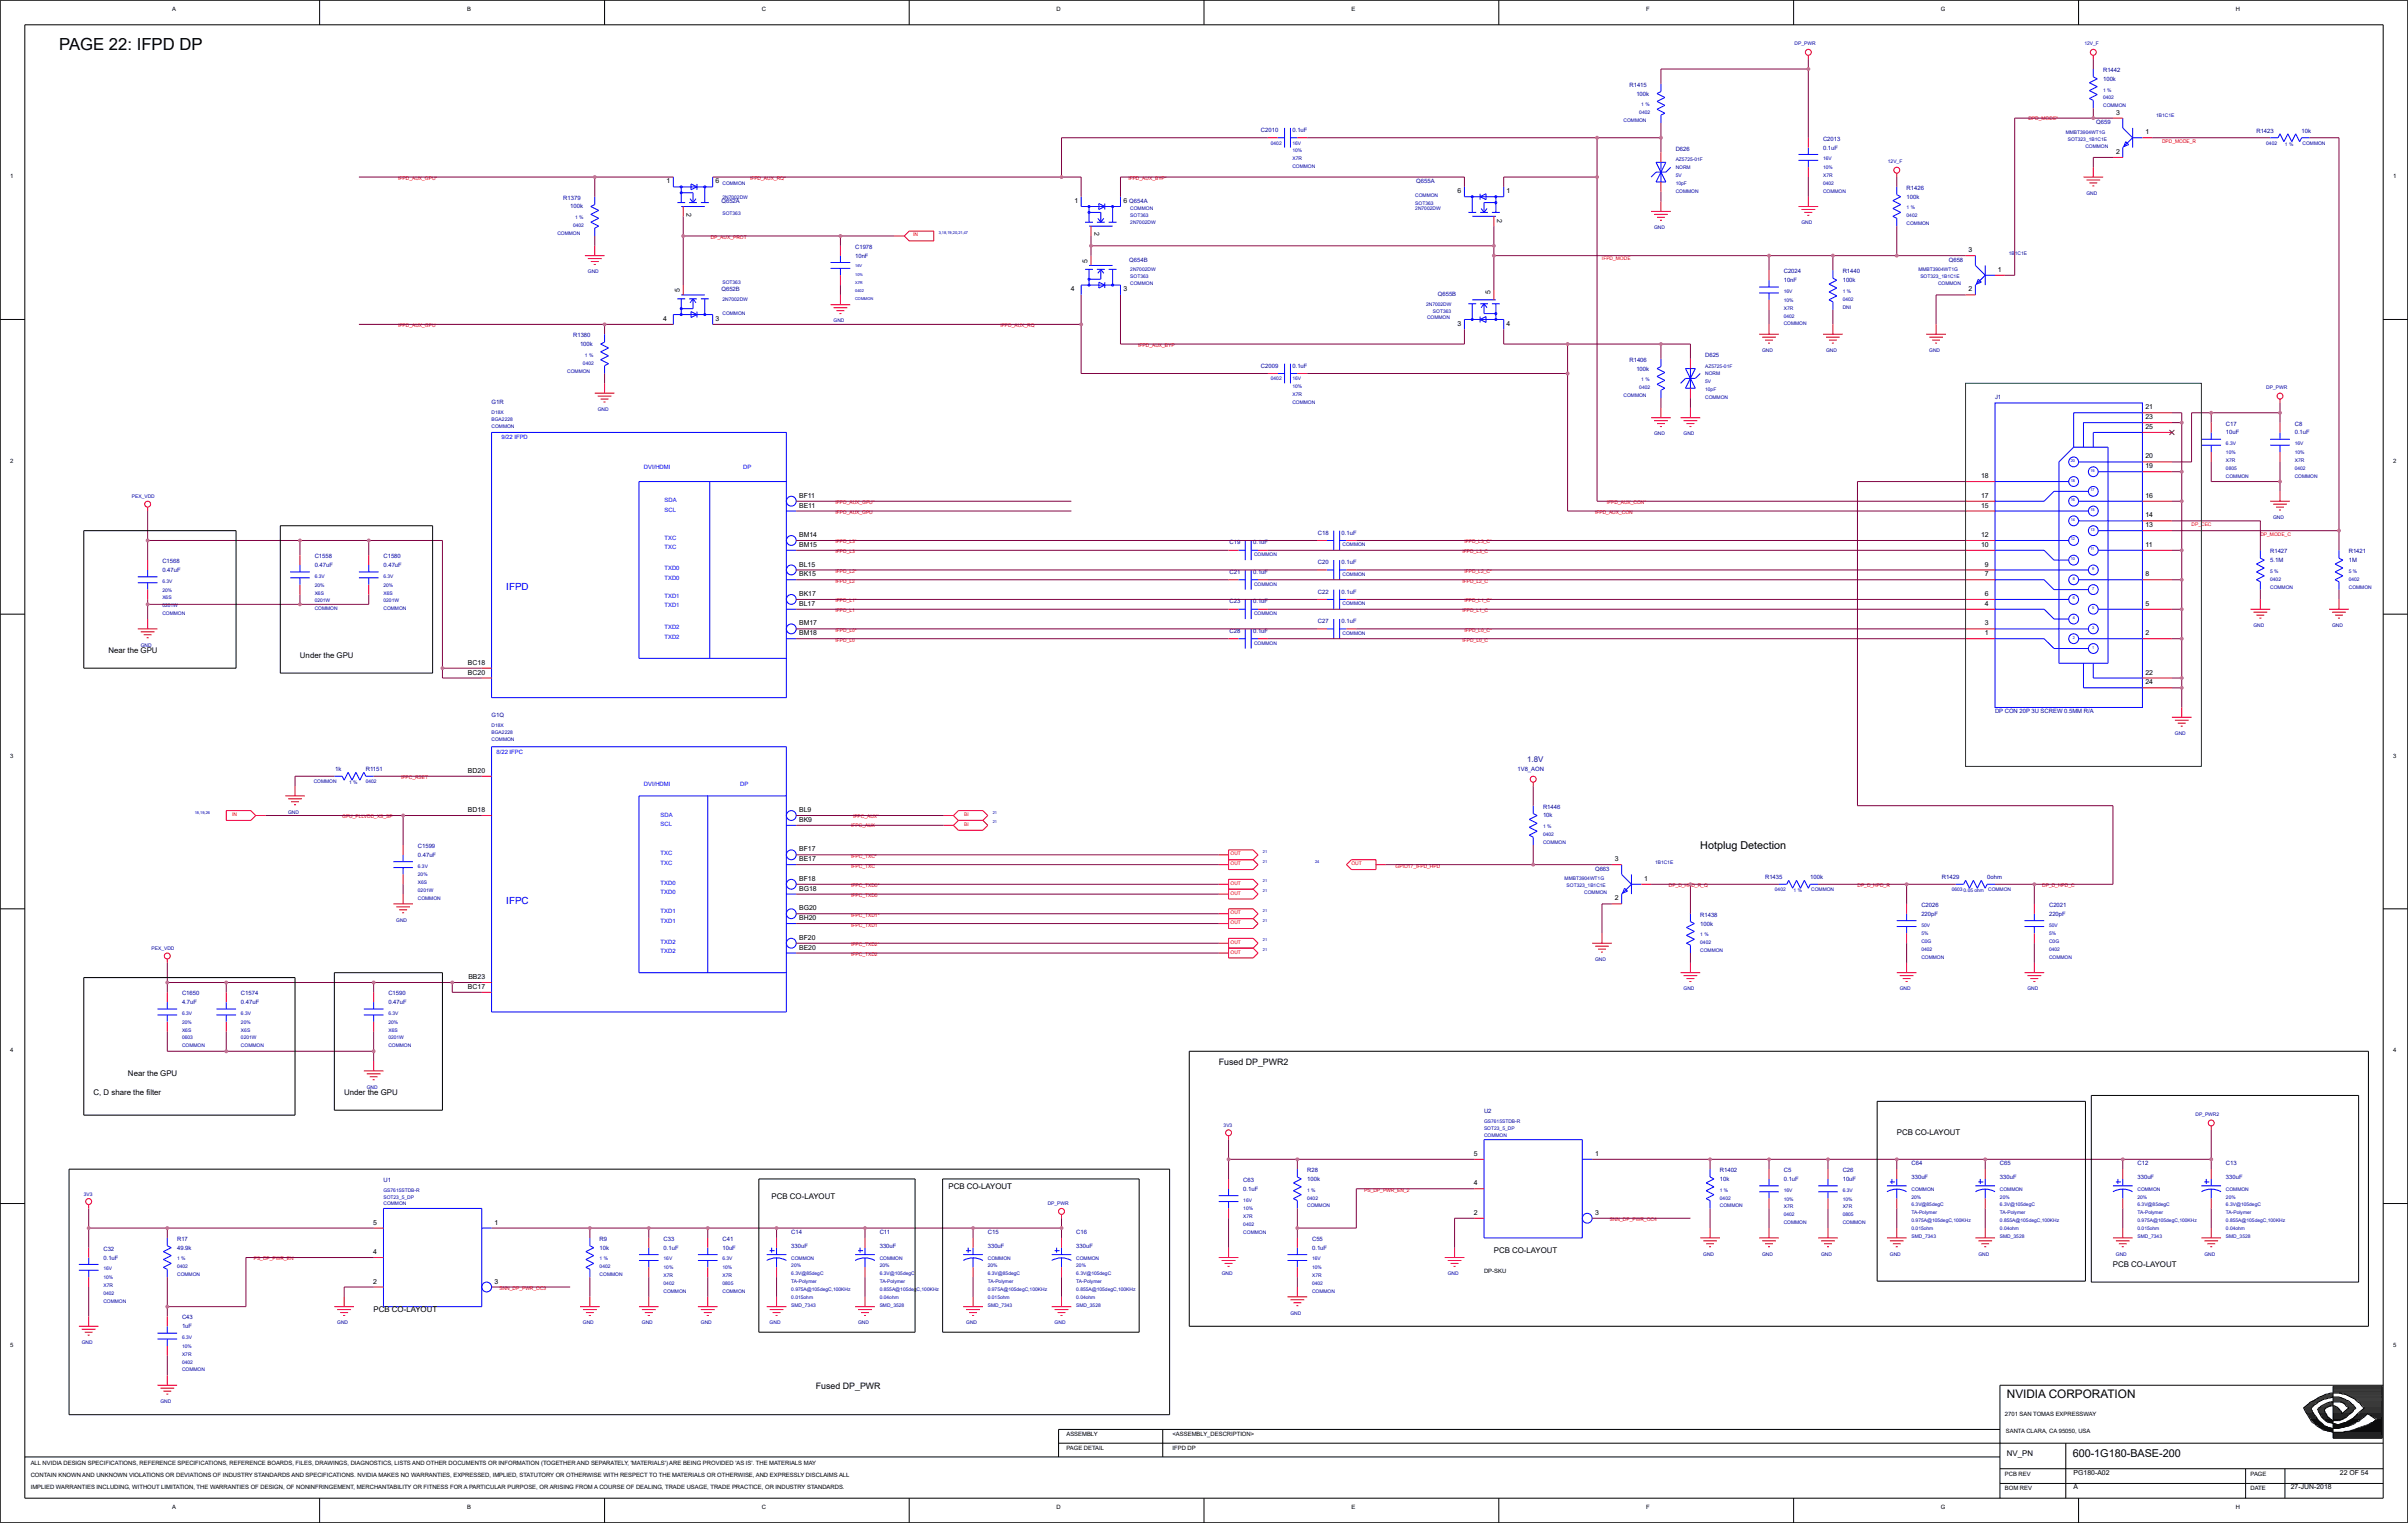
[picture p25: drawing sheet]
<svg xmlns="http://www.w3.org/2000/svg" width="158mm" height="100mm" viewBox="0 0 158 100" stroke-linecap="round" stroke-linejoin="round" font-family="sans-serif">
<defs><g id="words">
<text font-size="1.1" x="3.9" y="3.3">PAGE 22: IFPD DP</text>
<text font-size=".8" x="131.7" y="91.8">NVIDIA CORPORATION</text>
<g font-size=".7">
<text x="111.6" y="55.8">Hotplug Detection</text>
<text x="136.1" y="95.7">600-1G180-BASE-200</text>
</g>
<g font-size=".6" fill="#00f">
<text x="33.2" y="38.7">IFPD</text>
<text x="33.2" y="59.4">IFPC</text>
</g>
<g font-size=".6">
<text x="80" y="69.9">Fused DP_PWR2</text>
<text x="53.6" y="91.2">Fused DP_PWR</text>
</g>
<g font-size=".5">
<text x="138.9" y="10.1">2</text>
<text x="138.9" y="7.5">3</text>
<text x="140.8" y="8.8">1</text>
<text x="43.8" y="12">1</text>
<text x="45.1" y="14" transform="rotate(90 45.1 14)">2</text>
<text x="47" y="12">6</text>
<text x="70.5" y="13.3">1</text>
<text x="71.4" y="17.2" transform="rotate(-90 71.4 17.2)">5</text>
<text x="71.8" y="15.2" transform="rotate(90 71.8 15.2)">2</text>
<text x="73.7" y="13.3">6</text>
<text x="95.7" y="12.7">6</text>
<text x="98.3" y="14.4" transform="rotate(90 98.3 14.4)">2</text>
<text x="98.9" y="12.7">1</text>
<text x="129.2" y="16.6">3</text>
<text x="131.2" y="17.9">1</text>
<text x="43.5" y="21.1">4</text>
<text x="44.6" y="19.2" transform="rotate(-90 44.6 19.2)">5</text>
<text x="47" y="21.1">3</text>
<text x="70.3" y="19.1">4</text>
<text x="73.7" y="19.1">3</text>
<text x="95.7" y="21.4">3</text>
<text x="97.8" y="19.3" transform="rotate(-90 97.8 19.3)">5</text>
<text x="98.9" y="21.4">4</text>
<text x="129.2" y="19.1">2</text>
<text x="140.8" y="26.9">21</text>
<text x="140.8" y="27.5">23</text>
<text x="140.8" y="28.2">25</text>
<text x="52.5" y="35.9">BM15</text>
<text x="52.5" y="35.3">BM14</text>
<text x="52.5" y="33.3">BE11</text>
<text x="52.5" y="32.7">BF11</text>
<text x="130" y="35.9">10</text>
<text x="130" y="35.3">12</text>
<text x="130" y="33.3">15</text>
<text x="130" y="32.7">17</text>
<text x="130" y="31.4">18</text>
<text x="140.8" y="35.9">11</text>
<text x="140.8" y="34.6">13</text>
<text x="140.8" y="34">14</text>
<text x="140.8" y="32.7">16</text>
<text x="140.8" y="30.8">19</text>
<text x="140.8" y="30.1">20</text>
<text x="52.5" y="41.7">BM18</text>
<text x="52.5" y="41.1">BM17</text>
<text x="52.5" y="39.8">BL17</text>
<text x="52.5" y="39.1">BK17</text>
<text x="52.5" y="37.9">BK15</text>
<text x="52.5" y="37.2">BL15</text>
<text x="130.3" y="41.7">1</text>
<text x="130.3" y="41.1">3</text>
<text x="130.3" y="39.8">4</text>
<text x="130.3" y="39.1">6</text>
<text x="130.3" y="37.9">7</text>
<text x="130.3" y="37.2">9</text>
<text x="140.8" y="41.7">2</text>
<text x="140.8" y="39.8">5</text>
<text x="140.8" y="37.9">8</text>
<text x="7.1" y="42.9">Near the GPU</text>
<text x="19.7" y="43.2">Under the GPU</text>
<text x="30.7" y="44.3">BC20</text>
<text x="30.7" y="43.7">BC18</text>
<text x="140.8" y="44.3">22</text>
<text x="140.8" y="44.9">24</text>
<text x="30.7" y="53.3">BD18</text>
<text x="30.7" y="50.8">BD20</text>
<text x="52.5" y="54">BK9</text>
<text x="52.5" y="53.3">BL9</text>
<text x="52.5" y="59.8">BG20</text>
<text x="52.5" y="58.5">BG18</text>
<text x="52.5" y="57.8">BF18</text>
<text x="52.5" y="56.6">BE17</text>
<text x="52.5" y="55.9">BF17</text>
<text x="106" y="59.1">2</text>
<text x="106" y="56.6">3</text>
<text x="107.9" y="57.8">1</text>
<text x="30.7" y="64.9">BC17</text>
<text x="30.7" y="64.3">BB23</text>
<text x="52.5" y="62.4">BE20</text>
<text x="52.5" y="61.7">BF20</text>
<text x="52.5" y="60.4">BH20</text>
<text x="6.1" y="71.9">C, D share the filter</text>
<text x="8.4" y="70.7">Near the GPU</text>
<text x="22.6" y="71.9">Under the GPU</text>
<text x="96.8" y="77.8">4</text>
<text x="96.8" y="75.9">5</text>
<text x="104.7" y="75.9">1</text>
<text x="124.5" y="74.5">PCB CO-LAYOUT</text>
<text x="24.5" y="82.4">4</text>
<text x="24.5" y="80.4">5</text>
<text x="32.5" y="80.4">1</text>
<text x="50.7" y="78.7">PCB CO-LAYOUT</text>
<text x="62.3" y="78.1">PCB CO-LAYOUT</text>
<text x="96.8" y="79.8">2</text>
<text x="98.1" y="82.3">PCB CO-LAYOUT</text>
<text x="104.7" y="79.8">3</text>
<text x="138.7" y="83.2">PCB CO-LAYOUT</text>
<text x="24.5" y="84.3">2</text>
<text x="24.5" y="86.1">PCB CO-LAYOUT</text>
<text x="32.5" y="84.3">3</text>
<text x="131.7" y="95.6">NV_PN</text>
<text x="136.1" y="97.8">A</text>
<text x="136.1" y="96.8">PG180-A02</text>
<text x="150.4" y="97.8">27-JUN-2018</text>
<text x="153.6" y="96.8">22 OF 54</text>
</g>
<text font-size=".5" fill="#0000a0" x="100.3" y="50">1.8V</text>
<g font-size=".4">
<text x="11.3" y=".7">A</text>
<text x="30.7" y=".7">B</text>
<text x="50" y=".7">C</text>
<text x="69.4" y=".7">D</text>
<text x="88.7" y=".7">E</text>
<text x="108.1" y=".7">F</text>
<text x="127.4" y=".7">G</text>
<text x="146.8" y=".7">H</text>
<text x=".7" y="11.7">1</text>
<text x="157.1" y="11.7">1</text>
<text x=".7" y="30.4">2</text>
<text x="157.1" y="30.4">2</text>
<text x=".7" y="49.8">3</text>
<text x="157.1" y="49.8">3</text>
<text x=".7" y="69.1">4</text>
<text x="157.1" y="69.1">4</text>
<text x="97.4" y="83.6">DP-SKU</text>
<text x=".7" y="88.5">5</text>
<text x="157.1" y="88.5">5</text>
<text x="70" y="95.2">PAGE DETAIL</text>
<text x="70" y="94.3">ASSEMBLY</text>
<text x="77" y="94.3">&lt;ASSEMBLY_DESCRIPTION&gt;</text>
<text x="77" y="95.2">IFPD DP</text>
<text x="131.6" y="93">2701 SAN TOMAS EXPRESSWAY</text>
<text x="131.7" y="94.1">SANTA CLARA, CA 95050, USA</text>
<text x="2" y="97">CONTAIN KNOWN AND UNKNOWN VIOLATIONS OR DEVIATIONS OF INDUSTRY STANDARDS AND SPECIFICATIONS. NVIDIA MAKES NO WARRANTIES, EXPRESSED, IMPLIED, STATUTORY OR OTHERWISE WITH RESPECT TO THE MATERIALS OR OTHERWISE, AND EXPRESSLY DISCLAIMS ALL</text>
<text x="2" y="96.2">ALL NVIDIA DESIGN SPECIFICATIONS, REFERENCE SPECIFICATIONS, REFERENCE BOARDS, FILES, DRAWINGS, DIAGNOSTICS, LISTS AND OTHER DOCUMENTS OR INFORMATION (TOGETHER AND SEPARATELY, 'MATERIALS') ARE BEING PROVIDED 'AS IS'. THE MATERIALS MAY</text>
<text x="2" y="97.8">IMPLIED WARRANTIES INCLUDING, WITHOUT LIMITATION, THE WARRANTIES OF DESIGN, OF NONINFRINGEMENT, MERCHANTABILITY OR FITNESS FOR A PARTICULAR PURPOSE, OR ARISING FROM A COURSE OF DEALING, TRADE USAGE, TRADE PRACTICE, OR INDUSTRY STANDARDS.</text>
<text x="11.3" y="99.1">A</text>
<text x="30.7" y="99.1">B</text>
<text x="50" y="99.1">C</text>
<text x="69.4" y="99.1">D</text>
<text x="88.7" y="99.1">E</text>
<text x="108.1" y="99.1">F</text>
<text x="127.4" y="99.1">G</text>
<text x="131.6" y="97.9">BOM REV</text>
<text x="131.6" y="96.9">PCB REV</text>
<text x="146.8" y="99.1">H</text>
<text x="147.7" y="96.9">PAGE</text>
<text x="147.7" y="97.9">DATE</text>
</g>
<g font-size=".4" fill="#0000a0">
<text x="107" y="5.7">R1415</text>
<text x="138.1" y="4.7">R1442</text>
<text x="138.1" y="5.3">100k</text>
<text x="82.8" y="8.7">C2010</text>
<text x="84.8" y="8.7">0.1uF</text>
<text x="107.4" y="6.3">100k</text>
<text x="110" y="9.9">D626</text>
<text x="119.7" y="9.2">C2013</text>
<text x="119.7" y="9.8">0.1uF</text>
<text x="137.6" y="8.1">Q659</text>
<text x="148.1" y="8.7">R1423</text>
<text x="151.1" y="8.7">10k</text>
<text x="37" y="13.1">R1379</text>
<text x="37.4" y="13.7">100k</text>
<text x="47.4" y="13.3">Q652A</text>
<text x="56.1" y="16.3">C1978</text>
<text x="56.1" y="16.9">10nF</text>
<text x="74.1" y="17.2">Q654B</text>
<text x="74.1" y="13.3">Q654A</text>
<text x="93" y="12">Q655A</text>
<text x="117.1" y="17.9">C2024</text>
<text x="121" y="17.9">R1440</text>
<text x="125.2" y="12.5">R1426</text>
<text x="125.2" y="13">100k</text>
<text x="127.9" y="17.2">Q658</text>
<text x="37.6" y="22.1">R1380</text>
<text x="38.1" y="22.7">100k</text>
<text x="47.4" y="19.1">Q652B</text>
<text x="94.4" y="19.4">Q655B</text>
<text x="107" y="23.8">R1406</text>
<text x="111.9" y="23.4">D625</text>
<text x="117.1" y="18.5">10nF</text>
<text x="121" y="18.5">100k</text>
<text x="32.3" y="26.5">G1R</text>
<text x="82.8" y="24.1">C2009</text>
<text x="84.8" y="24.1">0.1uF</text>
<text x="107.4" y="24.3">100k</text>
<text x="131" y="26.2">J1</text>
<text x="146.1" y="27.9">C17</text>
<text x="146.1" y="28.5">10uF</text>
<text x="150.6" y="27.9">C8</text>
<text x="150.6" y="28.5">0.1uF</text>
<text x="80.7" y="35.8">C19</text>
<text x="82.3" y="35.8">0.1uF</text>
<text x="86.5" y="35.1">C18</text>
<text x="88.1" y="35.1">0.1uF</text>
<text x="10.7" y="37">C1568</text>
<text x="10.7" y="37.6">0.47uF</text>
<text x="20.7" y="36.7">C1558</text>
<text x="20.7" y="37.2">0.47uF</text>
<text x="25.2" y="36.7">C1580</text>
<text x="25.2" y="37.2">0.47uF</text>
<text x="80.7" y="41.6">C28</text>
<text x="80.7" y="39.6">C23</text>
<text x="80.7" y="37.7">C21</text>
<text x="82.3" y="41.6">0.1uF</text>
<text x="82.3" y="39.6">0.1uF</text>
<text x="82.3" y="37.7">0.1uF</text>
<text x="86.5" y="40.9">C27</text>
<text x="86.5" y="39">C22</text>
<text x="86.5" y="37">C20</text>
<text x="88.1" y="40.9">0.1uF</text>
<text x="88.1" y="39">0.1uF</text>
<text x="88.1" y="37">0.1uF</text>
<text x="149" y="36.3">R1427</text>
<text x="149" y="36.9">5.1M</text>
<text x="154.2" y="36.3">R1421</text>
<text x="154.2" y="36.9">1M</text>
<text x="32.3" y="47.1">G1Q</text>
<text x="131" y="46.8">DP CON 20P 3U SCREW 0.5MM R/A</text>
<text x="22" y="50.7">1k</text>
<text x="24" y="50.7">R1151</text>
<text x="99.6" y="50.7">1V8_AON</text>
<text x="101.3" y="53.1">R1446</text>
<text x="101.3" y="53.7">10k</text>
<text x="27.4" y="55.7">C1599</text>
<text x="27.4" y="56.3">0.47uF</text>
<text x="104.7" y="57.2">Q663</text>
<text x="115.9" y="57.8">R1435</text>
<text x="118.8" y="57.8">100k</text>
<text x="126.1" y="59.6">C2026</text>
<text x="127.5" y="57.8">R1429</text>
<text x="130.5" y="57.8">0ohm</text>
<text x="134.5" y="59.6">C2021</text>
<text x="12" y="65.4">C1650</text>
<text x="12" y="65.9">4.7uF</text>
<text x="15.8" y="65.4">C1574</text>
<text x="15.8" y="65.9">0.47uF</text>
<text x="25.5" y="65.4">C1590</text>
<text x="25.5" y="65.9">0.47uF</text>
<text x="111.6" y="60.2">R1438</text>
<text x="111.6" y="60.8">100k</text>
<text x="126.1" y="60.1">220pF</text>
<text x="134.5" y="60.1">220pF</text>
<text x="25.2" y="77.6">U1</text>
<text x="81.6" y="77.6">C63</text>
<text x="85.8" y="77">R28</text>
<text x="85.8" y="77.6">100k</text>
<text x="97.4" y="73.1">U2</text>
<text x="112.9" y="77">R1402</text>
<text x="112.9" y="77.6">10k</text>
<text x="117.1" y="77">C5</text>
<text x="117.1" y="77.6">0.1uF</text>
<text x="121" y="77">C26</text>
<text x="121" y="77.6">10uF</text>
<text x="125.5" y="76.5">C64</text>
<text x="125.5" y="77.4">330uF</text>
<text x="131.3" y="76.5">C65</text>
<text x="131.3" y="77.4">330uF</text>
<text x="140.3" y="76.5">C12</text>
<text x="140.3" y="77.4">330uF</text>
<text x="146.1" y="76.5">C13</text>
<text x="146.1" y="77.4">330uF</text>
<text x="6.8" y="82.1">C32</text>
<text x="6.8" y="82.7">0.1uF</text>
<text x="11.6" y="81.5">R17</text>
<text x="11.6" y="82.1">49.9k</text>
<text x="39.4" y="81.5">R9</text>
<text x="39.4" y="82.1">10k</text>
<text x="43.6" y="81.5">C33</text>
<text x="43.6" y="82.1">0.1uF</text>
<text x="47.4" y="81.5">C41</text>
<text x="47.4" y="82.1">10uF</text>
<text x="51.9" y="81">C14</text>
<text x="51.9" y="81.9">330uF</text>
<text x="57.8" y="81">C11</text>
<text x="57.8" y="81.9">330uF</text>
<text x="64.8" y="81">C15</text>
<text x="64.8" y="81.9">330uF</text>
<text x="70.7" y="81">C16</text>
<text x="70.7" y="81.9">330uF</text>
<text x="81.6" y="78.2">0.1uF</text>
<text x="86.1" y="81.5">C55</text>
<text x="86.1" y="82.1">0.1uF</text>
<text x="12" y="86.7">C43</text>
<text x="12" y="87.2">1uF</text>
</g>
<g font-size=".4" fill="#00f">
<text x="32.9" y="28.9">9/22 IFPD</text>
<text x="42.3" y="30.8">DVI/HDMI</text>
<text x="43.6" y="33">SDA</text>
<text x="43.6" y="33.6">SCL</text>
<text x="43.6" y="35.4">TXC</text>
<text x="48.8" y="30.8">DP</text>
<text x="43.6" y="39.3">TXD1</text>
<text x="43.6" y="39.9">TXD1</text>
<text x="43.6" y="41.3">TXD2</text>
<text x="43.6" y="41.9">TXD2</text>
<text x="43.6" y="38.1">TXD0</text>
<text x="43.6" y="37.4">TXD0</text>
<text x="43.6" y="36.1">TXC</text>
<text x="32.6" y="49.5">8/22 IFPC</text>
<text x="42.3" y="51.6">DVI/HDMI</text>
<text x="43.4" y="53.6">SDA</text>
<text x="48.6" y="51.6">DP</text>
<text x="43.4" y="54.3">SCL</text>
<text x="43.4" y="56.1">TXC</text>
<text x="43.4" y="59.9">TXD1</text>
<text x="43.4" y="58.7">TXD0</text>
<text x="43.4" y="58.1">TXD0</text>
<text x="43.4" y="56.8">TXC</text>
<text x="43.4" y="62.6">TXD2</text>
<text x="43.4" y="62">TXD2</text>
<text x="43.4" y="60.6">TXD1</text>
</g>
<g font-size=".3" fill="#0000a0">
<text x="117.8" y="3">DP_PWR</text>
<text x="136.8" y="3">12V_F</text>
<text x="83.4" y="9.5">0402</text>
<text x="84.8" y="11">COMMON</text>
<text x="84.8" y="10">10%</text>
<text x="84.8" y="10.5">X7R</text>
<text x="84.8" y="9.5">16V</text>
<text x="106.6" y="8">COMMON</text>
<text x="107.6" y="7.5">0402</text>
<text x="107.7" y="7">1 %</text>
<text x="110" y="10.6">AZ5725-01F</text>
<text x="110" y="11.1">NORM</text>
<text x="110" y="11.6">5V</text>
<text x="119.7" y="11.6">X7R</text>
<text x="119.7" y="11.1">10%</text>
<text x="119.7" y="10.5">16V</text>
<text x="123.9" y="10.7">12V_F</text>
<text x="135.6" y="8.8">MMBT3904WT1G</text>
<text x="135.7" y="9.2">SOT323_1B1C1E</text>
<text x="136.9" y="9.7">COMMON</text>
<text x="138.1" y="7">COMMON</text>
<text x="138.1" y="6.5">0402</text>
<text x="138.1" y="6">1 %</text>
<text x="141.5" y="7.7">1B1C1E</text>
<text x="148.8" y="9.5">0402</text>
<text x="150" y="9.6">1 %</text>
<text x="151.2" y="9.5">COMMON</text>
<text x="36.6" y="15.4">COMMON</text>
<text x="37.6" y="14.9">0402</text>
<text x="37.8" y="14.4">1 %</text>
<text x="38.6" y="17.9">GND</text>
<text x="47.4" y="12.1">COMMON</text>
<text x="47.4" y="13">2N7002DW</text>
<text x="47.4" y="14.1">SOT363</text>
<text x="56.1" y="17.6">16V</text>
<text x="61.6" y="15.4">3,18,19,20,21,47</text>
<text x="74.2" y="17.8">2N7002DW</text>
<text x="74.2" y="13.8">COMMON</text>
<text x="74.2" y="14.7">2N7002DW</text>
<text x="74.2" y="14.3">SOT363</text>
<text x="92.9" y="12.9">COMMON</text>
<text x="92.9" y="13.8">2N7002DW</text>
<text x="92.9" y="13.4">SOT363</text>
<text x="108.6" y="15">GND</text>
<text x="110" y="12.7">COMMON</text>
<text x="110" y="12.1">10pF</text>
<text x="118.3" y="14.7">GND</text>
<text x="119.7" y="12.7">COMMON</text>
<text x="119.7" y="12.1">0402</text>
<text x="125.2" y="14.8">COMMON</text>
<text x="125.2" y="14.3">0402</text>
<text x="125.2" y="13.8">1 %</text>
<text x="125.9" y="17.8">MMBT3904WT1G</text>
<text x="131.9" y="16.7">1B1C1E</text>
<text x="137" y="12.8">GND</text>
<text x="38.3" y="23.9">0402</text>
<text x="38.4" y="23.4">1 %</text>
<text x="47.4" y="20.7">COMMON</text>
<text x="47.4" y="19.8">2N7002DW</text>
<text x="47.4" y="18.7">SOT363</text>
<text x="54.7" y="21.2">GND</text>
<text x="56.1" y="19.7">COMMON</text>
<text x="56.1" y="19.2">0402</text>
<text x="56.1" y="18.7">X7R</text>
<text x="56.1" y="18.1">10%</text>
<text x="74.2" y="18.7">COMMON</text>
<text x="74.2" y="18.3">SOT363</text>
<text x="93.6" y="20.1">2N7002DW</text>
<text x="93.7" y="21">COMMON</text>
<text x="94.1" y="20.5">SOT363</text>
<text x="115.7" y="23.1">GND</text>
<text x="117.1" y="21.4">COMMON</text>
<text x="117.1" y="19.2">16V</text>
<text x="117.1" y="20.9">0402</text>
<text x="117.1" y="20.3">X7R</text>
<text x="117.1" y="19.8">10%</text>
<text x="119.9" y="23.1">GND</text>
<text x="121" y="20.3">DNI</text>
<text x="121" y="19.2">1 %</text>
<text x="121" y="19.8">0402</text>
<text x="126.1" y="18.3">SOT323_1B1C1E</text>
<text x="126.6" y="23.1">GND</text>
<text x="127.2" y="18.7">COMMON</text>
<text x="32.3" y="27.6">BGA2228</text>
<text x="32.3" y="27.2">D18X</text>
<text x="32.3" y="28.1">COMMON</text>
<text x="37.2" y="24.5">COMMON</text>
<text x="39.2" y="27">GND</text>
<text x="83.4" y="25">0402</text>
<text x="84.8" y="26.5">COMMON</text>
<text x="84.8" y="25.5">10%</text>
<text x="84.8" y="26">X7R</text>
<text x="84.8" y="25">16V</text>
<text x="106.6" y="26.1">COMMON</text>
<text x="107.6" y="25.6">0402</text>
<text x="107.7" y="25">1 %</text>
<text x="108.6" y="28.6">GND</text>
<text x="110.5" y="28.6">GND</text>
<text x="111.9" y="26.2">COMMON</text>
<text x="111.9" y="25.7">10pF</text>
<text x="111.9" y="24.1">AZ5725-01F</text>
<text x="111.9" y="24.7">NORM</text>
<text x="111.9" y="25.2">5V</text>
<text x="146.1" y="29.2">6.3V</text>
<text x="146.1" y="29.8">10%</text>
<text x="148.8" y="25.6">DP_PWR</text>
<text x="150.6" y="29.2">16V</text>
<text x="150.6" y="29.8">10%</text>
<text x="8.7" y="32.7">PEX_VDD</text>
<text x="88.1" y="35.9">COMMON</text>
<text x="146.1" y="31.4">COMMON</text>
<text x="146.1" y="30.9">0805</text>
<text x="146.1" y="30.3">X7R</text>
<text x="149.2" y="34.1">GND</text>
<text x="150.6" y="31.4">COMMON</text>
<text x="150.6" y="30.9">0402</text>
<text x="150.6" y="30.3">X7R</text>
<text x="10.7" y="40.4">COMMON</text>
<text x="10.7" y="39.9">0201W</text>
<text x="10.7" y="38.8">20%</text>
<text x="10.7" y="38.3">6.3V</text>
<text x="10.7" y="39.4">X6S</text>
<text x="20.7" y="40.1">COMMON</text>
<text x="20.7" y="39.6">0201W</text>
<text x="20.7" y="38.5">20%</text>
<text x="20.7" y="37.9">6.3V</text>
<text x="20.7" y="39">X6S</text>
<text x="25.2" y="40.1">COMMON</text>
<text x="25.2" y="39.6">0201W</text>
<text x="25.2" y="38.5">20%</text>
<text x="25.2" y="37.9">6.3V</text>
<text x="25.2" y="39">X6S</text>
<text x="82.3" y="40.4">COMMON</text>
<text x="82.3" y="38.5">COMMON</text>
<text x="82.3" y="36.5">COMMON</text>
<text x="88.1" y="41.7">COMMON</text>
<text x="88.1" y="39.8">COMMON</text>
<text x="88.1" y="37.8">COMMON</text>
<text x="147.9" y="41.2">GND</text>
<text x="149" y="38.7">COMMON</text>
<text x="149" y="38.1">0402</text>
<text x="149" y="37.6">5 %</text>
<text x="153.1" y="41.2">GND</text>
<text x="154.2" y="38.7">COMMON</text>
<text x="154.2" y="38.1">0402</text>
<text x="154.2" y="37.6">5 %</text>
<text x="9.2" y="42.5">GND</text>
<text x="32.3" y="47.8">D18X</text>
<text x="82.3" y="42.3">COMMON</text>
<text x="12.8" y="53.4">18,19,26</text>
<text x="18.9" y="53.4">GND</text>
<text x="20.6" y="51.4">COMMON</text>
<text x="22.9" y="51.5">1 %</text>
<text x="24" y="51.4">0402</text>
<text x="32.3" y="48.2">BGA2228</text>
<text x="32.3" y="48.7">COMMON</text>
<text x="65.2" y="53.4">21</text>
<text x="142.8" y="48.3">GND</text>
<text x="27.4" y="59.1">COMMON</text>
<text x="27.4" y="58.6">0201W</text>
<text x="27.4" y="58.1">X6S</text>
<text x="27.4" y="57.6">20%</text>
<text x="27.4" y="57">6.3V</text>
<text x="65.2" y="54.1">21</text>
<text x="82.9" y="59.9">21</text>
<text x="82.9" y="58.6">21</text>
<text x="82.9" y="57.9">21</text>
<text x="82.9" y="56.7">21</text>
<text x="82.9" y="56">21</text>
<text x="86.3" y="56.7">24</text>
<text x="101.3" y="55.4">COMMON</text>
<text x="101.3" y="54.4">1 %</text>
<text x="101.3" y="54.9">0402</text>
<text x="102.7" y="57.8">MMBT3904WT1G</text>
<text x="102.8" y="58.3">SOT323_1B1C1E</text>
<text x="104" y="58.7">COMMON</text>
<text x="108.6" y="56.7">1B1C1E</text>
<text x="116.5" y="58.5">0402</text>
<text x="117.7" y="58.6">1 %</text>
<text x="118.9" y="58.5">COMMON</text>
<text x="128.1" y="58.5">0603</text>
<text x="128.9" y="58.6">0.05 ohm</text>
<text x="130.5" y="58.5">COMMON</text>
<text x="10" y="62.4">PEX_VDD</text>
<text x="26" y="60.5">GND</text>
<text x="82.9" y="62.5">21</text>
<text x="82.9" y="61.8">21</text>
<text x="82.9" y="60.5">21</text>
<text x="104.7" y="63.1">GND</text>
<text x="110.5" y="65">GND</text>
<text x="111.6" y="62.5">COMMON</text>
<text x="111.6" y="62">0402</text>
<text x="111.6" y="61.5">1 %</text>
<text x="124.7" y="65">GND</text>
<text x="126.1" y="63">COMMON</text>
<text x="126.1" y="60.8">50V</text>
<text x="126.1" y="61.4">5%</text>
<text x="126.1" y="61.9">C0G</text>
<text x="126.1" y="62.5">0402</text>
<text x="133.1" y="65">GND</text>
<text x="134.5" y="63">COMMON</text>
<text x="134.5" y="60.8">50V</text>
<text x="134.5" y="61.4">5%</text>
<text x="134.5" y="61.9">C0G</text>
<text x="134.5" y="62.5">0402</text>
<text x="12" y="68.8">COMMON</text>
<text x="12" y="66.7">6.3V</text>
<text x="12" y="67.2">20%</text>
<text x="12" y="67.7">X6S</text>
<text x="12" y="68.3">0603</text>
<text x="15.8" y="68.8">COMMON</text>
<text x="15.8" y="68.3">0201W</text>
<text x="15.8" y="67.2">20%</text>
<text x="15.8" y="66.7">6.3V</text>
<text x="15.8" y="67.7">X6S</text>
<text x="24.1" y="71.5">GND</text>
<text x="25.5" y="68.8">COMMON</text>
<text x="25.5" y="66.7">6.3V</text>
<text x="25.5" y="67.7">X6S</text>
<text x="25.5" y="67.2">20%</text>
<text x="25.5" y="68.3">0201W</text>
<text x="80.3" y="74">3V3</text>
<text x="97.4" y="74.7">COMMON</text>
<text x="97.4" y="74.2">SOT23_5_DP</text>
<text x="97.4" y="73.7">GS7615STDB-R</text>
<text x="144.1" y="73.3">DP_PWR2</text>
<text x="5.5" y="78.5">3V3</text>
<text x="6.8" y="83.4">16V</text>
<text x="11.6" y="83.8">COMMON</text>
<text x="11.6" y="83.3">0402</text>
<text x="11.6" y="82.8">1 %</text>
<text x="25.2" y="79.2">COMMON</text>
<text x="25.2" y="78.3">GS7615STDB-R</text>
<text x="25.2" y="78.7">SOT23_5_DP</text>
<text x="39.4" y="83.8">COMMON</text>
<text x="39.4" y="82.8">1 %</text>
<text x="39.4" y="83.3">0402</text>
<text x="43.6" y="83.9">X7R</text>
<text x="43.6" y="83.4">10%</text>
<text x="43.6" y="82.8">16V</text>
<text x="47.4" y="83.9">X7R</text>
<text x="47.4" y="82.8">6.3V</text>
<text x="47.4" y="83.4">10%</text>
<text x="51.9" y="82.7">COMMON</text>
<text x="51.9" y="83.2">20%</text>
<text x="51.9" y="83.7">6.3V@85degC</text>
<text x="57.8" y="82.7">COMMON</text>
<text x="57.8" y="83.2">20%</text>
<text x="57.8" y="83.7">6.3V@105degC</text>
<text x="64.8" y="82.7">COMMON</text>
<text x="64.8" y="83.2">20%</text>
<text x="64.8" y="83.7">6.3V@85degC</text>
<text x="68.8" y="79.1">DP_PWR</text>
<text x="70.7" y="82.7">COMMON</text>
<text x="70.7" y="83.2">20%</text>
<text x="70.7" y="83.7">6.3V@105degC</text>
<text x="80.2" y="83.7">GND</text>
<text x="81.6" y="81">COMMON</text>
<text x="81.6" y="80">X7R</text>
<text x="81.6" y="78.9">16V</text>
<text x="81.6" y="79.5">10%</text>
<text x="81.6" y="80.5">0402</text>
<text x="85.8" y="79.3">COMMON</text>
<text x="85.8" y="78.3">1 %</text>
<text x="85.8" y="78.8">0402</text>
<text x="86.1" y="82.8">16V</text>
<text x="86.1" y="83.4">10%</text>
<text x="86.1" y="83.9">X7R</text>
<text x="95" y="83.7">GND</text>
<text x="111.8" y="82.5">GND</text>
<text x="112.9" y="79.3">COMMON</text>
<text x="112.9" y="78.8">0402</text>
<text x="112.9" y="78.3">1 %</text>
<text x="115.7" y="82.5">GND</text>
<text x="117.1" y="80.4">COMMON</text>
<text x="117.1" y="78.3">16V</text>
<text x="117.1" y="78.8">10%</text>
<text x="117.1" y="79.4">X7R</text>
<text x="117.1" y="79.9">0402</text>
<text x="119.5" y="82.5">GND</text>
<text x="121" y="80.4">COMMON</text>
<text x="121" y="79.4">X7R</text>
<text x="121" y="78.3">6.3V</text>
<text x="121" y="78.8">10%</text>
<text x="121" y="79.9">0805</text>
<text x="124.1" y="82.5">GND</text>
<text x="125.5" y="78.2">COMMON</text>
<text x="125.5" y="79.7">TA-Polymer</text>
<text x="125.5" y="79.2">6.3V@85degC</text>
<text x="125.5" y="78.7">20%</text>
<text x="125.5" y="80.3">0.975A@105degC,100KHz</text>
<text x="125.5" y="80.8">0.015ohm</text>
<text x="125.5" y="81.3">SMD_7343</text>
<text x="129.9" y="82.5">GND</text>
<text x="131.3" y="78.2">COMMON</text>
<text x="131.3" y="78.7">20%</text>
<text x="131.3" y="80.8">0.04ohm</text>
<text x="131.3" y="81.3">SMD_3528</text>
<text x="131.3" y="80.3">0.855A@105degC,100KHz</text>
<text x="131.3" y="79.7">TA-Polymer</text>
<text x="131.3" y="79.2">6.3V@105degC</text>
<text x="138.9" y="82.5">GND</text>
<text x="140.3" y="78.2">COMMON</text>
<text x="140.3" y="78.7">20%</text>
<text x="140.3" y="80.8">0.015ohm</text>
<text x="140.3" y="81.3">SMD_7343</text>
<text x="140.3" y="80.3">0.975A@105degC,100KHz</text>
<text x="140.3" y="79.7">TA-Polymer</text>
<text x="140.3" y="79.2">6.3V@85degC</text>
<text x="144.7" y="82.5">GND</text>
<text x="146.1" y="78.2">COMMON</text>
<text x="146.1" y="79.7">TA-Polymer</text>
<text x="146.1" y="79.2">6.3V@105degC</text>
<text x="146.1" y="78.7">20%</text>
<text x="146.1" y="80.8">0.04ohm</text>
<text x="146.1" y="81.3">SMD_3528</text>
<text x="146.1" y="80.3">0.855A@105degC,100KHz</text>
<text x="5.4" y="88.3">GND</text>
<text x="6.8" y="85.6">COMMON</text>
<text x="6.8" y="84">10%</text>
<text x="6.8" y="84.5">X7R</text>
<text x="6.8" y="85">0402</text>
<text x="12" y="87.9">6.3V</text>
<text x="12" y="89">X7R</text>
<text x="12" y="88.5">10%</text>
<text x="12" y="89.6">0402</text>
<text x="22.1" y="87">GND</text>
<text x="38.3" y="87">GND</text>
<text x="42.1" y="87">GND</text>
<text x="43.6" y="84.9">COMMON</text>
<text x="43.6" y="84.4">0402</text>
<text x="46" y="87">GND</text>
<text x="47.4" y="84.9">COMMON</text>
<text x="47.4" y="84.4">0805</text>
<text x="50.5" y="87">GND</text>
<text x="51.9" y="85.8">SMD_7343</text>
<text x="51.9" y="85.3">0.015ohm</text>
<text x="51.9" y="84.8">0.975A@105degC,100KHz</text>
<text x="51.9" y="84.3">TA-Polymer</text>
<text x="56.3" y="87">GND</text>
<text x="57.8" y="85.3">0.04ohm</text>
<text x="57.8" y="84.8">0.855A@105degC,100KHz</text>
<text x="57.8" y="85.8">SMD_3528</text>
<text x="57.8" y="84.3">TA-Polymer</text>
<text x="63.4" y="87">GND</text>
<text x="64.8" y="84.8">0.975A@105degC,100KHz</text>
<text x="64.8" y="84.3">TA-Polymer</text>
<text x="64.8" y="85.3">0.015ohm</text>
<text x="64.8" y="85.8">SMD_7343</text>
<text x="69.2" y="87">GND</text>
<text x="70.7" y="85.3">0.04ohm</text>
<text x="70.7" y="84.8">0.855A@105degC,100KHz</text>
<text x="70.7" y="85.8">SMD_3528</text>
<text x="70.7" y="84.3">TA-Polymer</text>
<text x="84.7" y="86.3">GND</text>
<text x="86.1" y="84.9">COMMON</text>
<text x="86.1" y="84.4">0402</text>
<text x="10.5" y="92.1">GND</text>
<text x="12" y="90.1">COMMON</text>
</g>
<g font-size=".3" fill="#f00">
<text x="26.1" y="11.8">IFPD_AUX_GPU*</text>
<text x="49.2" y="11.8">IFPD_AUX_RQ*</text>
<text x="74.1" y="11.8">IFPD_AUX_BYP*</text>
<text x="133.2" y="7.9">DPD_MODE*</text>
<text x="141.9" y="9.4">DPD_MODE_R</text>
<text x="46.7" y="15.7">DP_AUX_PROT</text>
<text x="59.9" y="15.5">IN</text>
<text x="105.2" y="17">IFPD_MODE</text>
<text x="26.1" y="21.5">IFPD_AUX_GPU</text>
<text x="65.7" y="21.5">IFPD_AUX_RQ</text>
<text x="74.7" y="22.8">IFPD_AUX_BYP</text>
<text x="54.8" y="33.8">IFPD_AUX_GPU</text>
<text x="54.8" y="33.1">IFPD_AUX_GPU*</text>
<text x="54.8" y="35.7">IFPD_L3*</text>
<text x="96.1" y="35.7">IFPD_L3_C*</text>
<text x="104.7" y="33.8">IFPD_AUX_CON</text>
<text x="105.5" y="33.1">IFPD_AUX_CON*</text>
<text x="143.9" y="34.5">DP_CEC</text>
<text x="148.4" y="35.2">DP_MODE_C</text>
<text x="54.8" y="41.5">IFPD_L0*</text>
<text x="54.8" y="40.2">IFPD_L1</text>
<text x="54.8" y="39.6">IFPD_L1*</text>
<text x="54.8" y="38.3">IFPD_L2</text>
<text x="54.8" y="37.6">IFPD_L2*</text>
<text x="54.8" y="36.3">IFPD_L3</text>
<text x="96" y="40.2">IFPD_L1_C</text>
<text x="96" y="38.3">IFPD_L2_C</text>
<text x="96" y="36.3">IFPD_L3_C</text>
<text x="96.1" y="41.5">IFPD_L0_C*</text>
<text x="96.1" y="39.6">IFPD_L1_C*</text>
<text x="96.1" y="37.6">IFPD_L2_C*</text>
<text x="54.8" y="42.1">IFPD_L0</text>
<text x="96" y="42.1">IFPD_L0_C</text>
<text x="15.2" y="53.6">IN</text>
<text x="22.5" y="53.8">GPU_PLLVDD_XS_SP</text>
<text x="26.3" y="51.2">IFPC_RSET</text>
<text x="56" y="53.8">IFPC_AUX*</text>
<text x="63.3" y="53.6">BI</text>
<text x="55.9" y="54.3">IFPC_AUX</text>
<text x="55.9" y="57">IFPC_TXC</text>
<text x="55.9" y="56.3">IFPC_TXC*</text>
<text x="55.9" y="58.9">IFPC_TXD0</text>
<text x="55.9" y="58.3">IFPC_TXD0*</text>
<text x="63.3" y="54.2">BI</text>
<text x="80.8" y="58.8">OUT</text>
<text x="80.8" y="58.1">OUT</text>
<text x="80.8" y="56.8">OUT</text>
<text x="80.8" y="56.2">OUT</text>
<text x="88.7" y="56.8">OUT</text>
<text x="91.6" y="57">GPIO17_IFPD_HPD</text>
<text x="109.6" y="58.3">DP_D_HPD_R_Q</text>
<text x="121.9" y="58.3">DP_D_HPD_R</text>
<text x="134.1" y="58.3">DP_D_HPD_C</text>
<text x="55.9" y="60.8">IFPC_TXD1</text>
<text x="55.9" y="60.2">IFPC_TXD1*</text>
<text x="55.9" y="62.8">IFPC_TXD2</text>
<text x="55.9" y="62.1">IFPC_TXD2*</text>
<text x="80.8" y="62.6">OUT</text>
<text x="80.8" y="62">OUT</text>
<text x="80.8" y="60.7">OUT</text>
<text x="80.8" y="60">OUT</text>
<text x="16.7" y="82.8">PS_DP_PWR_EN</text>
<text x="89.6" y="78.3">PS_DP_PWR_EN_2</text>
<text x="105.7" y="80.2">SNN_DP_PWR_OC4</text>
<text x="32.8" y="84.7">SNN_DP_PWR_OC3</text>
</g>
<g font-size=".3" fill="#00f">
<text x="135.9" y="35.5">12</text>
<text x="135.9" y="30.3">20</text>
<text x="135.9" y="32.9">16</text>
<text x="135.9" y="34.2">14</text>
<text x="135.9" y="31.6">18</text>
<text x="137.2" y="34.9">13</text>
<text x="137.2" y="33.6">15</text>
<text x="137.2" y="31">19</text>
<text x="137.2" y="32.3">17</text>
<text x="135.9" y="36.8">10</text>
<text x="136.1" y="38.1">8</text>
<text x="136.1" y="40.7">4</text>
<text x="136.1" y="41.9">2</text>
<text x="136.1" y="39.4">6</text>
<text x="137.2" y="36.1">11</text>
<text x="137.4" y="41.3">3</text>
<text x="137.4" y="40">5</text>
<text x="137.4" y="38.7">7</text>
<text x="137.4" y="37.4">9</text>
<text x="137.4" y="42.6">1</text>
</g>
</g></defs>
<g fill="none" stroke="#00f" stroke-width=".07">
<path d="M39 12.9v.5M39 15v.5M44.2 11.6v.7h2.6v-.7M44.5 13.3h.5M44.5 19.6h.5M44.7 12.7h.8v.6M44.7 19.4h1.6M44.7 12.3v1M44.7 19.6v1.1M44.7 13.6h1.6M45.2 13.3h.6M45.2 19.6h.6"/>
<path d="M45.4 12.1v.4M45.5 19.6v.7h-.8M45.8 12.1v.4M46 13.3h.5M46 19.6h.5M46.3 12.3v1M46.3 19.6v1.1M54.5 17.2h1.3M54.5 17.6h1.3M55.2 16.8v.4M55.2 17.6v.5M71 12.9v.7h2.6v-.7"/>
<path d="M71 19.4v-.7h2.6v.7M71.2 17.7h.5M71.2 14.6h.5M71.5 13.9h.8v.7M71.5 17.4h1.5M71.5 13.6v1M71.5 17.7v1M71.5 14.9h1.5M72 17.7h.5M72 14.6h.5M72.1 13.4v.4M72.1 18.5v.4"/>
<path d="M72.3 17.7v.6h-.8M72.5 13.4v.4M72.5 18.5v.4M72.8 17.7h.5M72.8 14.6h.5M73 13.6v1M73 17.7v1M83.9 9h.4M84.3 8.4v1.3M84.7 9h.5M84.7 8.4v1.3M96.1 12.3v.6h2.6v-.6"/>
<path d="M96.4 19.9h.5M96.4 13.9h.5M96.6 12.9v1M96.6 19.9v1.1M96.6 19.7h1.6M96.6 14.2h1.6M97.2 19.9h.5M97.2 12.7v.4M97.2 13.9h.5M97.4 19.9v.7h.8M97.6 12.7v.4M97.9 19.9h.6"/>
<path d="M97.9 13.9h.6M98.2 13.3h-.8v.6M98.2 12.9v1M98.2 19.9v1.1M108.7 10.7h.7M108.7 12h.7M108.7 11.3h.7M109 5.5v.5M109 7.6v.5M109 10.7v1.3M115.5 18.9h1.3M115.5 19.2h1.3"/>
<path d="M116.1 18.4v.5M116.1 19.2v.5M118.1 10.1h1.3M118.1 10.5h1.3M118.7 9.7v.4M118.7 10.5v.5M120.3 17.8v.5M120.3 19.8v.5M124.5 12.3v.5M124.5 14.3v.6M129.7 16.8v.6M129.7 18.7v.7"/>
<path d="M130.3 18.1h.7M130.3 17.4v1.3M137.4 4.5v.5M137.4 6.6v.5M139.4 7.8v.6M139.4 9.7v.6M140 9h.6M140 8.4v1.3M149 9h.5M151.1 9h.5M9 37.9h1.3M9 38.3h1.3"/>
<path d="M9.7 37.4v.5M9.7 38.3v.4M19 37.6h1.3M19 37.9h1.3M19.7 37.1v.5M19.7 37.9v.5M23.6 37.6h1.3M23.6 37.9h1.3M24.2 37.1v.5M24.2 37.9v.5M32.3 28.4h19.3v17.4h-19.3zM39.7 21.9v.6"/>
<path d="M39.7 24v.5M44.2 21.3v-.6h2.6v.6M45.4 20.5v.4M45.8 20.5v.4M46.6 31.6v11.6M51.6 31.6h-9.7v11.6h9.7M51.6 33.6h.7M51.6 36.1h.7M51.6 38.1h.7M81.3 36.1h.4M81.3 38.1h.4M81.7 35.5v1.3"/>
<path d="M81.7 37.4v1.3M81.7 39.4v1.3M82.1 36.1h.5M82.1 38.1h.5M82.1 35.5v1.3M82.1 37.4v1.3M82.1 39.4v1.3M83.9 24.5h.4M84.3 23.9v1.3M84.7 24.5h.5M84.7 23.9v1.3M87.1 39.4h.5"/>
<path d="M87.1 35.5h.5M87.1 37.4h.5M87.6 34.9v1.2M87.6 36.8v1.3M87.6 38.7v1.3M87.9 39.4h.5M87.9 35.5h.5M87.9 37.4h.5M87.9 34.9v1.2M87.9 36.8v1.3M87.9 38.7v1.3M96.1 21.6v-.6h2.6v.6"/>
<path d="M97.2 20.8v.4M97.6 20.8v.4M109 23.6v.5M109 25.6v.5M110.6 24.2h.7M110.6 25.5h.7M110.6 24.9h.7M111 24.2v1.3M131 26.5h9.6v20h-9.6zM131 33.6h6.1M131 36.1h3.2M131 38.1h3.2"/>
<path d="M131 31.6h4.8M131 39.4h4.8M131 35.5h4.8M131 37.4h6.1M131 32.9h3.2M134.8 38.7h2.3M134.8 36.8h1M134.8 32.3h2.3M136.5 38.1h4.1M136.5 30.3h4.1M136.5 34.2h4.1M136.5 32.9h4.1"/>
<path d="M137.7 36.1h2.9M137.7 31h2.9M137.7 34.9h2.9M140.6 28.4h-3.2v1M140.6 27.8h-3.8v1.6M140.6 27.1h-4.5v2.3h2.3v14.2h-3.2v-13.3M144.5 28.9h1.3M144.5 29.2h1.3M145.2 28.4v.5M145.2 29.2v.5M148.4 36.1v.6M148.4 38.2v.5"/>
<path d="M149 28.9h1.3M149 29.2h1.3M149.7 28.4v.5M149.7 29.2v.5M153.5 36.1v.6M153.5 38.2v.5M21.9 51h.6M24 51h.5M25.8 56.6h1.3M25.8 57h1.3M26.5 56.1v.5M26.5 57v.4"/>
<path d="M32.3 49h19.3v17.5h-19.3zM46.5 52.3v11.6M51.6 52.3h-9.7v11.6h9.7M51.6 56.8h.7M51.6 58.7h.7M51.6 54.2h.7M51.6 41.9h.7M51.6 40h.7M81.3 41.9h.4M81.3 40h.4M81.7 41.3v1.3M82.1 41.9h.5"/>
<path d="M82.1 40h.5M82.1 41.3v1.3M87.1 41.3h.5M87.6 40.7v1.2M87.9 41.3h.5M87.9 40.7v1.2M100.6 52.9v.5M100.6 55v.5M106.5 56.8v.6M106.5 58.7v.7M107.1 58.1h.6M107.1 57.4v1.3"/>
<path d="M116.8 58.1h.5M118.8 58.1h.6M128.4 58.1h.5M130.5 58.1h.5M131 41.9h3.2M131 40h3.2M131 41.3h6.1M134.8 42.6h2.3M134.8 40.7h1M136.5 41.9h4.1M136.8 43.6v1.6h3.8M137.4 43.6v.9h3.2"/>
<path d="M137.7 40h2.9M10.3 66.3h1.3M10.3 66.7h1.3M11 65.8v.5M11 66.7v.4M14.2 66.3h1.3M14.2 66.7h1.3M14.9 65.8v.5M14.9 66.7v.4M23.9 66.3h1.3M23.9 66.7h1.3M24.5 65.8v.5"/>
<path d="M24.5 66.7v.4M25.2 79.4h6.4v6.4h-6.4zM51.6 60.7h.7M51.6 62.6h.7M80 78.5h1.3M80 78.9h1.3M80.7 78.1v.4M80.7 78.9v.5M85.2 76.8v.5M85.2 78.8v.6M97.4 74.8h6.5v6.5h-6.5zM103.9 76.1h.6"/>
<path d="M111 60v.5M111 62.1v.5M112.3 76.8v.5M112.3 78.8v.6M115.5 77.9h1.3M115.5 78.3h1.3M116.1 77.4v.5M116.1 78.3v.4M119.4 77.9h1.2M119.4 78.3h1.2M120 77.4v.5M120 78.3v.4"/>
<path d="M123.9 78.3a1.29 1.29 0 0 1 1.3 0M123.9 77.9h1.3M124.1 77.6h.3M124.2 77.4v.3M124.5 60.5h1.3M124.5 60.8h1.3M124.5 77.4v.5M124.5 78.1v.6M125.2 60v.5M125.2 60.8v.5M129.7 78.3a1.29 1.29 0 0 1 1.3 0M129.7 77.9h1.3"/>
<path d="M129.9 77.6h.3M130 77.4v.3M130.3 77.4v.5M130.3 78.1v.6M132.9 60.5h1.3M132.9 60.8h1.3M133.5 60v.5M133.5 60.8v.5M138.7 78.3a1.29 1.29 0 0 1 1.3 0M138.7 77.9h1.3M138.9 77.6h.3M139 77.4v.3"/>
<path d="M139.4 77.4v.5M139.4 78.1v.6M144.5 78.3a1.29 1.29 0 0 1 1.3 0M144.5 77.9h1.3M144.7 77.6h.3M144.8 77.4v.3M145.2 77.4v.5M145.2 78.1v.6M5.2 83h1.3M5.2 83.4h1.3M5.8 82.6v.4M5.8 83.4v.5"/>
<path d="M10.3 87.6h1.3M10.3 87.9h1.3M11 81.3v.5M11 83.4v.5M11 87.1v.5M11 87.9v.5M31.6 80.7h.7M38.7 81.3v.5M38.7 83.4v.5M41.9 82.4h1.3M41.9 82.8h1.3M42.6 81.9v.5"/>
<path d="M42.6 82.8v.4M45.8 82.4h1.3M45.8 82.8h1.3M46.5 81.9v.5M46.5 82.8v.4M50.3 82.8a1.29 1.29 0 0 1 1.3 0M50.3 82.4h1.3M50.5 82.1h.3M50.7 81.9v.4M51 81.9v.5M51 82.6v.6M56.1 82.8a1.29 1.29 0 0 1 1.3 0"/>
<path d="M56.1 82.4h1.3M56.3 82.1h.4M56.5 81.9v.4M56.8 81.9v.5M56.8 82.6v.6M63.2 82.8a1.29 1.29 0 0 1 1.3 0M63.2 82.4h1.3M63.4 82.1h.3M63.6 81.9v.4M63.9 81.9v.5M63.9 82.6v.6M69 82.8a1.29 1.29 0 0 1 1.3 0"/>
<path d="M69 82.4h1.3M69.2 82.1h.4M69.4 81.9v.4M69.7 81.9v.5M69.7 82.6v.6M84.5 82.4h1.3M84.5 82.8h1.3M85.2 81.9v.5M85.2 82.8v.4"/>
<circle cx="44.7" cy="12.3" r=".06"/>
<circle cx="44.7" cy="12.7" r=".06"/>
<circle cx="46.3" cy="12.3" r=".06"/>
<circle cx="71.5" cy="13.9" r=".06"/>
<circle cx="71.5" cy="18.7" r=".06"/>
<circle cx="71.5" cy="13.6" r=".06"/>
<circle cx="71.5" cy="18.3" r=".06"/>
<circle cx="73" cy="18.7" r=".06"/>
<circle cx="73" cy="13.6" r=".06"/>
<circle cx="96.6" cy="12.9" r=".06"/>
<circle cx="98.2" cy="12.9" r=".06"/>
<circle cx="98.2" cy="13.3" r=".06"/>
<circle cx="44.7" cy="20.3" r=".06"/>
<circle cx="44.7" cy="20.7" r=".06"/>
<circle cx="46.3" cy="20.7" r=".06"/>
<circle cx="51.9" cy="32.9" r=".32"/>
<circle cx="51.9" cy="39.4" r=".32"/>
<circle cx="51.9" cy="37.4" r=".32"/>
<circle cx="51.9" cy="35.5" r=".32"/>
<circle cx="96.6" cy="21" r=".06"/>
<circle cx="98.2" cy="21" r=".06"/>
<circle cx="98.2" cy="20.6" r=".06"/>
<circle cx="136.1" cy="32.9" r=".32"/>
<circle cx="136.1" cy="38.1" r=".32"/>
<circle cx="136.1" cy="31.6" r=".32"/>
<circle cx="136.1" cy="34.2" r=".32"/>
<circle cx="136.1" cy="39.4" r=".32"/>
<circle cx="136.1" cy="36.8" r=".32"/>
<circle cx="136.1" cy="30.3" r=".32"/>
<circle cx="136.1" cy="35.5" r=".32"/>
<circle cx="137.4" cy="38.7" r=".32"/>
<circle cx="137.4" cy="33.6" r=".32"/>
<circle cx="137.4" cy="32.3" r=".32"/>
<circle cx="137.4" cy="37.4" r=".32"/>
<circle cx="137.4" cy="34.9" r=".32"/>
<circle cx="137.4" cy="36.1" r=".32"/>
<circle cx="137.4" cy="31" r=".32"/>
<circle cx="51.9" cy="56.1" r=".32"/>
<circle cx="51.9" cy="58.1" r=".32"/>
<circle cx="51.9" cy="41.3" r=".32"/>
<circle cx="51.9" cy="53.6" r=".32"/>
<circle cx="136.1" cy="40.7" r=".32"/>
<circle cx="136.1" cy="41.9" r=".32"/>
<circle cx="137.4" cy="42.6" r=".32"/>
<circle cx="137.4" cy="40" r=".32"/>
<circle cx="137.4" cy="41.3" r=".32"/>
<circle cx="51.9" cy="61.9" r=".32"/>
<circle cx="51.9" cy="60" r=".32"/>
<circle cx="31.9" cy="84.5" r=".32"/>
<circle cx="104.2" cy="80" r=".32"/>
</g>
<g fill="#000" stroke="#00f" stroke-width=".07">
<path d="M38.8 14.6l.5 .3zM38.8 14.1l.5-.3zM38.8 13.6l.2-.2zM39 15l.3-.1zM38.8 14.6l.5-.3zM38.8 14.1l.5 .2zM38.8 13.6l.5 .2zM45.4 12.5l.4-.2zM45.4 12.1l.4 .2zM45.5 19.6l-.2 .3zM45.5 19.6l.2 .3zM45.3 13l.2 .3z"/>
<path d="M45.7 13l-.2 .3zM72.1 18.5l.4 .2zM72.1 18.9l.4-.2zM72.1 13.8l.4-.2zM72.1 13.4l.4 .2zM72.3 17.7l-.2 .2zM72.3 17.7l.2 .2zM72.1 14.3l.2 .3zM72.5 14.3l-.2 .3zM97.4 19.9l.2 .3zM97.4 19.9l-.2 .3zM97.6 13.7l-.2 .2z"/>
<path d="M97.2 13.7l.2 .2zM97.2 12.9l.4 .2zM97.2 12.9l.4-.2zM108.7 10.7l.7 1.3zM109.4 10.7l-.7 1.3zM108.4 11.6l.3-.3zM108.8 7.2l.5 .2zM108.8 6.7l.5-.3zM108.8 6.1l.2-.1zM109 7.6l.3-.2zM108.8 7.2l.5-.3zM108.8 6.7l.5 .2z"/>
<path d="M108.8 6.1l.5 .3zM109.4 11.3l.3-.3zM120.1 19.7l.2 .1zM120.1 19.2l.5 .2zM120.1 19.2l.5-.3zM120.1 18.7l.5-.3zM120.1 19.7l.5-.3zM120.1 18.7l.5 .2zM120.3 18.3l.3 .1zM124.3 14.2l.2 .1zM124.3 13.7l.5 .2zM124.3 13.7l.5-.3z"/>
<path d="M124.3 13.2l.5-.3zM124.3 14.2l.5-.3zM124.3 13.2l.5 .2zM124.5 12.8l.3 .1zM129.7 18.7l.6-.6zM129.7 18.7l.4-.2zM129.9 18.3l-.2 .4zM129.9 18.3l.2 .2zM129.7 17.4l.6 .7zM137.2 6.5l.2 .1zM137.2 6l.5 .2zM137.2 6l.5-.3z"/>
<path d="M137.2 5.4l.5-.2zM137.2 6.5l.5-.3zM137.2 5.4l.5 .3zM137.4 5l.3 .2zM139.4 9.7l.6-.7zM139.4 9.6l.3-.1zM139.5 9.3l-.1 .3zM139.5 9.3l.2 .2zM139.4 8.4l.6 .6zM149.7 8.8l-.2 .2zM149.7 8.8l.2 .5zM150.2 8.8l-.3 .5z"/>
<path d="M150.2 8.8l.2 .5zM150.7 8.8l-.3 .5zM150.7 8.8l.3 .5zM151.1 9l-.1 .3zM39.4 23.6l.5 .3zM39.4 23.1l.5-.2zM39.4 22.6l.3-.1zM39.7 24l.2-.1zM39.4 23.6l.5-.2zM39.4 23.1l.5 .3zM39.4 22.6l.5 .3zM45.4 20.5l.4 .2z"/>
<path d="M45.4 20.9l.4-.2zM97.2 21l.4-.2zM97.2 21l.4 .2zM108.8 25.2l.5 .3zM108.8 24.7l.5-.2zM108.8 24.2l.2-.1zM109 25.6l.3-.1zM108.8 25.2l.5-.2zM108.8 24.7l.5 .3zM108.8 24.2l.5 .3zM110.6 24.2l.7 1.3zM111.3 24.2l-.7 1.3z"/>
<path d="M110.3 25.2l.3-.3zM111.3 24.9l.3-.4zM134.2 38.1l.6 .6zM134.2 36.1l.6 .7zM134.8 32.3l-.6 .6zM135.2 30.3l.9-.9zM148.1 38.1l.3 .1zM148.1 37.6l.5 .2zM148.1 37.6l.5-.3zM148.1 37l.5-.2zM148.1 38.1l.5-.3zM148.1 37l.5 .3z"/>
<path d="M148.4 36.7l.2 .1zM153.3 38.1l.2 .1zM153.3 37.6l.5 .2zM153.3 37.6l.5-.3zM153.3 37l.5-.2zM153.3 38.1l.5-.3zM153.3 37l.5 .3zM153.5 36.7l.3 .1zM22.5 51l.1 .2zM22.9 50.7l-.3 .5zM22.9 50.7l.2 .5zM23.4 50.7l.2 .5z"/>
<path d="M23.4 50.7l-.3 .5zM23.9 50.7l-.3 .5zM23.9 50.7l.1 .3zM100.4 54.8l.2 .2zM100.4 54.3l.5 .3zM100.4 54.3l.5-.2zM100.4 53.8l.5-.2zM100.4 54.8l.5-.2zM100.4 53.8l.5 .3zM100.6 53.4l.3 .2zM106.5 58.7l.6-.6zM106.5 58.7l.3-.2z"/>
<path d="M106.6 58.3l-.1 .4zM106.6 58.3l.2 .2zM106.5 57.4l.6 .7zM117.4 57.8l-.1 .3zM117.4 57.8l.3 .5zM117.9 57.8l-.2 .5zM117.9 57.8l.3 .5zM118.5 57.8l-.3 .5zM118.5 57.8l.2 .5zM118.8 58.1l-.1 .2zM129 57.8l-.1 .3zM129 57.8l.3 .5z"/>
<path d="M129.5 57.8l-.2 .5zM129.5 57.8l.3 .5zM130.1 57.8l-.3 .5zM130.1 57.8l.2 .5zM130.5 58.1l-.2 .2zM134.2 41.9l.6 .7zM134.2 40l.6 .7zM84.9 78.7l.3 .1zM84.9 78.2l.5 .3zM84.9 78.2l.5-.3zM84.9 77.7l.5-.3zM84.9 78.7l.5-.2z"/>
<path d="M84.9 77.7l.5 .2zM85.2 77.3l.2 .1zM110.7 61.9l.3 .2zM110.7 61.4l.5 .3zM110.7 61.4l.5-.2zM110.7 60.9l.5-.2zM110.7 61.9l.5-.2zM110.7 60.9l.5 .3zM111 60.5l.2 .2zM112 78.7l.3 .1zM112 78.2l.5 .3zM112 78.2l.5-.3z"/>
<path d="M112 77.7l.5-.3zM112 78.7l.5-.2zM112 77.7l.5 .2zM112.3 77.3l.2 .1zM10.7 83.2l.3 .2zM10.7 82.7l.5 .3zM10.7 82.7l.5-.2zM10.7 82.2l.5-.3zM10.7 83.2l.5-.2zM10.7 82.2l.5 .3zM11 81.8l.2 .1zM38.5 83.2l.2 .2z"/>
<path d="M38.5 82.7l.5 .3zM38.5 82.7l.5-.2zM38.5 82.2l.5-.3zM38.5 83.2l.5-.2zM38.5 82.2l.5 .3zM38.7 81.8l.3 .1z"/>
</g>
<g fill="none" stroke="#f00" stroke-width=".07">
<path d="M38.4 16.8h1.3M38.6 17h.9M38.8 17.2h.5M39 17.4h.1M39 16.1v.7M44.8 13.6v.6M44.8 18.7v.7M55.2 16.1v.7M55.2 18.1v.6M55.2 19.4v.6M58.7 15.5h.7M59.7 15.2h1.6v.6h-1.6"/>
<path d="M71.6 14.9v.6M71.6 16.8v.6M83.2 9h.7M85.2 9h.6M98.1 14.2v.7M98.1 19v.7M108.4 13.9h1.3M108.6 14.1h.9M108.8 14.3h.5M109 14.5h.1M109 10v.7M109 12v.6"/>
<path d="M109 13.2v.7M116.1 17.8v.6M116.1 19.7v.6M118.1 13.6h1.3M118.3 13.8h.9M118.5 13.9h.5M118.6 14.1h.2M118.7 3.6v.3M118.7 9v.7M118.7 11v.6M118.7 12.9v.7M124.5 11.4v.2"/>
<path d="M129 19.4h.7M129 16.8h.7M131 18.1h.6M136.8 11.6h1.3M137 11.8h.9M137.2 12h.5M137.4 12.2h.1M137.4 3.6v.3M137.4 11v.6M138.7 10.3h.7M138.7 7.8h.7M140.6 9h.7"/>
<path d="M9.7 33.3v.3M9.7 36.8v.6M9.7 38.7v.7M19.7 36.5v.6M19.7 38.4v.6M24.2 36.5v.6M24.2 38.4v.6M39 25.8h1.3M39.2 26h.9M39.4 26.2h.5M39.6 26.4h.2M39.7 25.2v.6"/>
<path d="M54.5 20h1.3M54.7 20.2h.9M54.9 20.4h.5M55.1 20.6h.1M80.7 38.1h.6M80.7 36.1h.6M82.6 38.1h.6M82.6 36.1h.6M83.2 24.5h.7M85.2 24.5h.6M86.5 39.4h.6M86.5 37.4h.6"/>
<path d="M86.5 35.5h.6M88.4 39.4h.6M88.4 37.4h.6M88.4 35.5h.6M108.4 27.4h1.3M108.6 27.6h.9M108.8 27.8h.5M109 28h.1M109 26.8v.6M110.3 27.4h1.3M110.5 27.6h.9M110.7 27.8h.5"/>
<path d="M110.9 28h.1M111 23.6v.6M111 25.5v.6M111 26.8v.6M115.5 21.9h1.3M115.7 22.1h.9M115.9 22.3h.5M116.1 22.5h.1M116.1 21.3v.6M119.7 21.9h1.3M119.9 22.1h.9M120.1 22.3h.5"/>
<path d="M120.3 22.5h.1M120.3 21.3v.6M126.5 21.9h1.2M126.6 22.1h.9M126.8 22.3h.6M127 22.5h.2M127.1 21.3v.6M129 39.4h2M129 38.1h2M129 37.4h2M129 36.1h2M129 35.5h2"/>
<path d="M129 33.6h2M129 32.9h2M129 31.6h2M140.6 38.1h2M140.6 36.1h2M140.6 34.9h2M140.6 34.2h2M140.6 32.9h2M140.6 31h2M140.6 30.3h2M140.6 27.1h2M140.6 27.8h2"/>
<path d="M140.6 28.4h2M145.2 27.8v.6M145.2 29.7v.6M148.4 39.4v.6M149 32.9h1.3M149.2 33.1h.9M149.4 33.3h.5M149.6 33.5h.1M149.7 26.2v.3M149.7 27.8v.6M149.7 29.7v.6M149.7 32.3v.6"/>
<path d="M153.5 39.4v.6M9 41.3h1.3M9.2 41.5h.9M9.4 41.7h.6M9.6 41.9h.2M9.7 40.7v.6M16.5 53.2h-1.6v.7h1.6M16.8 53.6h.6M18.7 52.3h1.3M18.9 52.5h.9M19.1 52.7h.5M19.3 52.8h.1"/>
<path d="M19.4 51.6v.7M25.8 59.4h1.3M26 59.6h.9M26.2 59.8h.5M26.4 59.9h.1M26.5 55.5v.6M26.5 57.4v.7M26.5 58.7v.7M31.6 53.6h.7M31.6 51h.7M31.6 44.5h.7M31.6 43.9h.7"/>
<path d="M61.9 53.6h.7M61.9 54.2h.7M62.9 53.2h1.6M62.9 53.9h1.6M62.9 54.5h1.6M80 58.1h.7M80 56.8h.7M80 58.7h.7M80 56.1h.7M80.7 41.9h.6M80.7 40h.6M80.7 56.5h1.6"/>
<path d="M80.7 58.4h1.6M82.3 55.8h-1.6v1.3h1.6M82.3 57.8h-1.6v1.2h1.6M82.3 59.7h-1.6v1.3h1.6M82.6 41.9h.6M82.6 40h.6M86.5 41.3h.6M88.4 41.3h.6M88.7 56.5h1.6v.6h-1.6M90.3 56.8h.7M100.6 51.4v.2M105.8 59.4h.7"/>
<path d="M105.8 56.8h.7M107.7 58.1h.7M125.2 59.4v.6M129 41.9h2M129 41.3h2M129 40h2M133.5 59.4v.6M140.6 44.5h2M140.6 41.9h2M140.6 40h2M140.6 45.2h2M142.6 47.1h1.3"/>
<path d="M142.8 47.3h.9M143 47.5h.5M143.2 47.7h.1M143.2 46.5v.6M147.7 40h1.3M147.9 40.2h.9M148.1 40.4h.5M148.3 40.6h.1M152.9 40h1.3M153.1 40.2h.9M153.3 40.4h.5M153.5 40.6h.1"/>
<path d="M5.8 79.1v.3M11 63v.2M11 65.2v.6M11 67.1v.6M14.9 65.2v.6M14.9 67.1v.6M23.9 70.3h1.3M24.1 70.5h.9M24.3 70.7h.5M24.5 70.9h.1M24.5 65.2v.6M24.5 67.1v.6"/>
<path d="M24.5 69.7v.6M31.6 65.2h.7M31.6 64.5h.7M69.7 79.7v.3M80 61.9h.7M80 62.6h.7M80 60.7h.7M80 60h.7M80.7 74.6v.2M80.7 77.4v.7M80.7 79.4v.6M80.7 62.3h1.6"/>
<path d="M80.7 60.3h1.6M82.3 61.6h-1.6v1.3h1.6M96.8 78.1h.6M96.8 76.1h.6M104.5 61.9h1.3M104.7 62.1h.9M104.9 62.3h.5M105.1 62.5h.1M105.2 61.3v.6M110.3 63.9h1.3M110.5 64.1h.9M110.7 64.3h.5"/>
<path d="M110.9 64.5h.1M111 63.2v.7M116.1 76.8v.6M116.1 78.7v.7M120 76.8v.6M120 78.7v.7M124.5 76.8v.6M124.5 78.7v.7M124.5 63.9h1.3M124.7 64.1h.9M124.9 64.3h.5M125.1 64.5h.1"/>
<path d="M125.2 61.3v.6M125.2 63.2v.7M130.3 76.8v.6M130.3 78.7v.7M132.9 63.9h1.3M133.1 64.1h.9M133.3 64.3h.5M133.5 64.5h.1M133.5 61.3v.6M133.5 63.2v.7M139.4 76.8v.6M139.4 78.7v.7"/>
<path d="M145.2 73.9v.3M145.2 76.8v.6M145.2 78.7v.7M5.2 87.1h1.3M5.4 87.3h.9M5.6 87.5h.5M5.8 87.7h.1M5.8 81.9v.7M5.8 83.9v.6M5.8 86.5v.6M10.3 91h1.3M10.5 91.2h.9"/>
<path d="M10.7 91.4h.5M10.9 91.6h.1M11 86.5v.6M11 88.4v.6M11 90.3v.7M21.9 85.8h1.3M22.1 86h.9M22.3 86.2h.6M22.5 86.4h.2M22.6 85.2v.6M24.5 84.5h.7M24.5 82.6h.7"/>
<path d="M24.5 80.7h.7M38.1 85.8h1.3M38.3 86h.9M38.5 86.2h.5M38.7 86.4h.1M38.7 85.2v.6M41.9 85.8h1.3M42.1 86h.9M42.3 86.2h.5M42.5 86.4h.2M42.6 81.3v.6M42.6 83.2v.7"/>
<path d="M42.6 85.2v.6M45.8 85.8h1.3M46 86h.9M46.2 86.2h.5M46.4 86.4h.1M46.5 81.3v.6M46.5 83.2v.7M46.5 85.2v.6M50.3 85.8h1.3M50.5 86h.9M50.7 86.2h.5M50.9 86.4h.1"/>
<path d="M51 81.3v.6M51 83.2v.7M51 85.2v.6M56.1 85.8h1.3M56.3 86h.9M56.5 86.2h.5M56.7 86.4h.1M56.8 81.3v.6M56.8 83.2v.7M56.8 85.2v.6M63.2 85.8h1.3M63.4 86h.9"/>
<path d="M63.6 86.2h.5M63.8 86.4h.1M63.9 81.3v.6M63.9 83.2v.7M63.9 85.2v.6M69 85.8h1.3M69.2 86h.9M69.4 86.2h.5M69.6 86.4h.1M69.7 81.3v.6M69.7 83.2v.7M69.7 85.2v.6"/>
<path d="M80 82.6h1.3M80.2 82.8h.9M80.4 83h.5M80.6 83.2h.1M80.7 81.9v.7M84.5 85.2h1.3M84.7 85.4h.9M84.9 85.6h.5M85.1 85.7h.1M85.2 81.3v.6M85.2 83.2v.7M85.2 84.5v.7"/>
<path d="M94.8 82.6h1.3M95 82.8h.9M95.2 83h.5M95.4 83.2h.2M95.5 81.9v.7M96.8 80h.6M111.6 81.3h1.3M111.8 81.5h.9M112 81.7h.5M112.2 81.9h.1M112.3 80.7v.6M115.5 81.3h1.3"/>
<path d="M115.7 81.5h.9M115.9 81.7h.5M116.1 81.9h.1M116.1 80.7v.6M119.4 81.3h1.2M119.5 81.5h1M119.7 81.7h.6M119.9 81.9h.2M120 80.7v.6M123.9 81.3h1.3M124.1 81.5h.9M124.3 81.7h.5"/>
<path d="M124.5 81.9h.1M124.5 80.7v.6M129.7 81.3h1.3M129.9 81.5h.9M130.1 81.7h.5M130.3 81.9h.1M130.3 80.7v.6M138.7 81.3h1.3M138.9 81.5h.9M139.1 81.7h.5M139.3 81.9h.1M139.4 80.7v.6"/>
<path d="M144.5 81.3h1.3M144.7 81.5h.9M144.9 81.7h.5M145.1 81.9h.1M145.2 80.7v.6"/>
<circle cx="118.7" cy="3.4" r=".19"/>
<circle cx="124.5" cy="11.2" r=".19"/>
<circle cx="137.4" cy="3.4" r=".19"/>
<circle cx="9.7" cy="33.1" r=".19"/>
<circle cx="149.7" cy="26" r=".19"/>
<circle cx="100.6" cy="51.2" r=".19"/>
<circle cx="5.8" cy="78.9" r=".19"/>
<circle cx="11" cy="62.8" r=".19"/>
<circle cx="69.7" cy="79.6" r=".19"/>
<circle cx="80.7" cy="74.4" r=".19"/>
<circle cx="145.2" cy="73.7" r=".19"/>
</g>
<path d="M142.4 28.2l.3 .4zM142.7 28.2l-.3 .4z" fill="#000" stroke="#804000" stroke-width=".07"/>
<g fill="#000" stroke="#f00" stroke-width=".07">
<path d="M59.4 15.5l.3-.3zM59.4 15.5l.3 .3zM16.5 53.9l.3-.3zM16.5 53.2l.3 .4zM62.9 53.9l-.3 .3zM62.6 53.6l.3-.4zM62.6 54.2l.3 .3zM62.6 53.6l.3 .3zM64.5 54.5l.3-.3zM64.5 53.9l.3-.3zM64.5 53.9l.3 .3zM64.5 53.2l.3 .4z"/>
<path d="M82.3 59l.3-.3zM82.3 58.4l.3-.3zM82.3 57.1l.3-.3zM82.3 56.5l.3-.4zM82.3 58.4l.3 .3zM82.3 57.8l.3 .3zM82.3 56.5l.3 .3zM82.3 55.8l.3 .3zM88.4 56.8l.3-.3zM88.4 56.8l.3 .3zM82.3 62.9l.3-.3zM82.3 62.3l.3-.4z"/>
<path d="M82.6 60.7l-.3 .3zM82.3 60.3l.3-.3zM82.3 62.3l.3 .3zM82.3 61.6l.3 .3zM82.3 60.3l.3 .4zM82.3 59.7l.3 .3z"/>
</g>
<g fill="none" stroke="#800040" stroke-width=".07">
<path d="M23.6 11.6h20.6M39 11.6v1.3M39 15.5v.6M44.8 15.5h13.9M44.8 14.2v4.5M46.8 11.6h24.2v1.3M55.2 15.5v.6M55.2 18.7v.7M71 19.4v5.1h12.2M71.6 15.5v1.3M71.6 16.1h26.5M73.6 19.4v3.2h22.5v-1"/>
<path d="M83.2 9h-13.5v2.6M85.8 9h23.2M96.1 12.3v-.7h-22.5v1.3M98.1 14.9v4.1M98.1 16.8h30.9M104.8 9v23.9h24.2M104.8 11.6h-6.1v.7M109 8.1v1.9M109 12.6v.6M116.1 16.8v1M118.7 4.5h-9.7v1M118.7 3.9v5.1"/>
<path d="M118.7 11.6v1.3M120.3 16.8v1M124.5 11.6v.7M124.5 14.9v1.9M129 19.4h-1.9v1.9M137.4 3.9v.6M137.4 7.1v.7M138.7 7.8h-6.4v10.3h-.7M138.7 10.3h-1.3v.7M141.3 9h7.7M151.6 9h1.9v27.1M9.7 35.5h19.3v9h2.6"/>
<path d="M9.7 33.6v3.2M9.7 39.4v1.3M19.7 35.5v1M19.7 39v.7M23.6 21.3h20.6M24.2 39v.7h-14.5M24.2 35.5v1M39.7 21.3v.6M39.7 24.5v.7M46.8 21.3h24.2M52.3 33.6h18M52.3 32.9h18"/>
<path d="M52.3 39.4h34.2M52.3 38.1h28.4M52.3 37.4h34.2M52.3 36.1h28.4M52.3 35.5h34.2M83.2 38.1h45.8M83.2 36.1h45.8M85.8 24.5h17.1M89 39.4h40M89 37.4h40M89 35.5h40M98.7 21.6v1h12.3v1"/>
<path d="M102.9 22.6v11h26.1M109 22.6v1M109 26.1v.7M111 26.1v.7M116.1 20.3v1M120.3 20.3v1M129 31.6h-7.1v21.3h16.8v5.2h-7.7M142.6 34.2h5.8v1.9M142.6 34.9h10.9M142.6 32.9h.6M142.6 38.1h.6M142.6 36.1h.6"/>
<path d="M142.6 27.1h.6v19.4M142.6 31h.6M142.6 27.8h.6M145.2 30.3v1.3h4.5M145.2 27.1v.7M148.4 38.7v.7M149.7 27.1h-5.8v3.2h-1.3M149.7 26.5v1.3M149.7 30.3v2M153.5 38.7v.7M17.4 53.6h14.2M21.9 51h-2.5v.6"/>
<path d="M24.5 51h7.1M26.5 53.6v1.9M26.5 58.1v.6M29 43.9h2.6M52.3 58.1h27.7M52.3 56.8h27.7M52.3 53.6h9.6M52.3 54.2h9.6M52.3 56.1h27.7M52.3 58.7h27.7M52.3 41.9h28.4M52.3 41.3h34.2"/>
<path d="M52.3 40h28.4M83.2 41.9h45.8M83.2 40h45.8M89 41.3h40M91 56.8h14.8M100.6 51.6v1.3M100.6 55.5v1.3M105.8 59.4h-.6v1.9M108.4 58.1h8.4M111 58.1v1.9M119.4 58.1h9M125.2 58.1v1.3"/>
<path d="M133.5 58.1v1.3M142.6 41.9h.6M142.6 40h.6M142.6 45.2h.6M142.6 44.5h.6M5.8 79.4v2.5M11 63.2v2M11 67.7v1.3h13.5M11 64.5h20.6M14.9 64.5v.7M14.9 67.7v1.3M24.5 64.5v.7"/>
<path d="M24.5 67.7v2M29.7 64.5v.7h1.9M52.3 60.7h27.7M52.3 60h27.7M52.3 62.6h27.7M52.3 61.9h27.7M80.7 74.8v2.6M80.7 76.1h16.1M85.2 76.1v.7M85.2 79.4v1.9M96.8 78.1h-7.8v2.6h-3.8M104.5 76.1h40.7"/>
<path d="M111 62.6v.6M112.3 76.1v.7M112.3 79.4v1.3M116.1 76.1v.7M116.1 79.4v1.3M120 76.1v.7M120 79.4v1.3M124.5 76.1v.7M124.5 79.4v1.3M125.2 61.9v1.3M130.3 76.1v.7M130.3 79.4v1.3"/>
<path d="M133.5 61.9v1.3M139.4 76.1v.7M139.4 79.4v1.3M145.2 74.2v2.6M145.2 79.4v1.3M5.8 84.5v2M5.8 80.7h18.7M11 80.7v.6M11 83.9v2.6M11 89v1.3M24.5 82.6h-8.4v3.2h-5.1M24.5 84.5h-1.9v.7"/>
<path d="M32.3 84.5h5.1M32.3 80.7h37.4M38.7 80.7v.6M38.7 83.9v1.3M42.6 80.7v.6M42.6 83.9v1.3M46.5 80.7v.6M46.5 83.9v1.3M51 80.7v.6M51 83.9v1.3M56.8 80.7v.6M56.8 83.9v1.3"/>
<path d="M63.9 80.7v.6M63.9 83.9v1.3M69.7 80v1.3M69.7 83.9v1.3M80.7 80v1.9M85.2 83.9v.6M96.8 80h-1.3v1.9M104.5 80h6.5"/>
</g>
<g fill="#f0f">
<circle cx="5.8" cy="80.7" r=".13"/>
<circle cx="11" cy="80.7" r=".13"/>
<circle cx="137.4" cy="7.8" r=".13"/>
<circle cx="44.8" cy="15.5" r=".13"/>
<circle cx="55.2" cy="15.5" r=".13"/>
<circle cx="133.5" cy="58.1" r=".13"/>
<circle cx="125.2" cy="58.1" r=".13"/>
<circle cx="111" cy="58.1" r=".13"/>
<circle cx="153.5" cy="34.8" r=".13"/>
<circle cx="42.6" cy="80.7" r=".13"/>
<circle cx="38.7" cy="80.7" r=".13"/>
<circle cx="51" cy="80.7" r=".13"/>
<circle cx="46.5" cy="80.7" r=".13"/>
<circle cx="63.9" cy="80.7" r=".13"/>
<circle cx="56.8" cy="80.7" r=".13"/>
<circle cx="69.7" cy="80.7" r=".13"/>
<circle cx="118.7" cy="4.5" r=".13"/>
<circle cx="149.7" cy="27.1" r=".13"/>
<circle cx="145.2" cy="27.1" r=".13"/>
<circle cx="9.7" cy="39.7" r=".13"/>
<circle cx="19.7" cy="39.7" r=".13"/>
<circle cx="24.5" cy="69" r=".13"/>
<circle cx="14.9" cy="69" r=".13"/>
<circle cx="143.2" cy="45.2" r=".13"/>
<circle cx="143.2" cy="41.9" r=".13"/>
<circle cx="143.2" cy="44.5" r=".13"/>
<circle cx="143.2" cy="40" r=".13"/>
<circle cx="143.2" cy="36.1" r=".13"/>
<circle cx="143.2" cy="38.1" r=".13"/>
<circle cx="143.2" cy="31" r=".13"/>
<circle cx="143.2" cy="32.9" r=".13"/>
<circle cx="143.2" cy="27.8" r=".13"/>
<circle cx="149.7" cy="31.6" r=".13"/>
<circle cx="100.6" cy="56.8" r=".13"/>
<circle cx="26.5" cy="53.6" r=".13"/>
<circle cx="102.9" cy="24.5" r=".13"/>
<circle cx="102.9" cy="22.6" r=".13"/>
<circle cx="109" cy="22.6" r=".13"/>
<circle cx="104.8" cy="9" r=".13"/>
<circle cx="104.8" cy="11.6" r=".13"/>
<circle cx="109" cy="9" r=".13"/>
<circle cx="39.7" cy="21.3" r=".13"/>
<circle cx="39" cy="11.6" r=".13"/>
<circle cx="71" cy="21.3" r=".13"/>
<circle cx="69.7" cy="11.6" r=".13"/>
<circle cx="98.1" cy="16.1" r=".13"/>
<circle cx="71.6" cy="16.1" r=".13"/>
<circle cx="98.1" cy="16.8" r=".13"/>
<circle cx="120.3" cy="16.8" r=".13"/>
<circle cx="116.1" cy="16.8" r=".13"/>
<circle cx="124.5" cy="16.8" r=".13"/>
<circle cx="11" cy="64.5" r=".13"/>
<circle cx="14.9" cy="64.5" r=".13"/>
<circle cx="24.5" cy="64.5" r=".13"/>
<circle cx="9.7" cy="35.5" r=".13"/>
<circle cx="24.2" cy="35.5" r=".13"/>
<circle cx="19.7" cy="35.5" r=".13"/>
<circle cx="29" cy="43.9" r=".13"/>
<circle cx="29.7" cy="64.5" r=".13"/>
<circle cx="11" cy="85.8" r=".13"/>
<circle cx="145.2" cy="76.1" r=".13"/>
<circle cx="80.7" cy="76.1" r=".13"/>
<circle cx="85.2" cy="76.1" r=".13"/>
<circle cx="112.3" cy="76.1" r=".13"/>
<circle cx="116.1" cy="76.1" r=".13"/>
<circle cx="120" cy="76.1" r=".13"/>
<circle cx="124.5" cy="76.1" r=".13"/>
<circle cx="130.3" cy="76.1" r=".13"/>
<circle cx="139.4" cy="76.1" r=".13"/>
<circle cx="85.2" cy="80.7" r=".13"/>
</g>
<g fill="none" stroke="#000" stroke-width=".07">
<path d="M0 0h158.1v100h-158.1zM1.6 1.6h154.8v96.8h-154.8zM21 0v1.6M39.7 0v1.6M59.7 0v1.6M79 0v1.6M98.4 0v1.6M117.7 0v1.6M136.5 0v1.6M0 21h1.6M5.5 34.9h10v9h-10zM18.4 34.5h10v9.7h-10z"/>
<path d="M156.4 21h1.7M0 40.3h1.6M0 59.7h1.6M156.4 40.3h1.7M156.4 59.7h1.7M0 79h1.6M4.5 76.8h72.3v16.1h-72.3zM5.5 64.2h13.9v9h-13.9zM21.9 63.9h7.1v9h-7.1zM49.8 77.4h10.3v10.1h-10.3zM61.9 77.4h12.9v10.1h-12.9zM78.1 69h77.4v18.1h-77.4z"/>
<path d="M123.2 72.3h13.7v11.8h-13.7zM137.3 71.9h17.5v12.3h-17.5zM156.4 79h1.7M1.6 95.7h129.7M21 98.4v1.6M39.7 98.4v1.6M59.7 98.4v1.6M69.5 94.8h86.9M76.3 93.9v1.8M79 98.4v1.6M98.4 98.4v1.6M117.7 98.4v1.6"/>
<path d="M131.3 93.9h-61.8v1.8M131.3 97.4h25.1M131.3 96.5h25.1M135.6 94.8v3.6M136.5 98.4v1.6M147.4 96.5v1.9M150 96.5v1.9M151.2 92.5h.5v.1h-.4M151.3 92.5h.4M151.4 92.6h.4v.1h-.4M151.4 92.4h.4M151.4 92.3h.5"/>
<path d="M151.4 92.8h.5M151.5 92.3h.4M151.5 92.9h.4M151.5 92.2h.5M151.5 93h.5M151.6 92.1h.5M151.6 93.1h.5M151.7 93.2h.5M151.7 93.2h.4M151.7 92.1h.5M151.7 93.3h.6M151.8 93.4h.5"/>
<path d="M151.8 92h.5M151.9 93.4h.5M151.9 93.5h.5M151.9 91.9h.5M152 93.6h.5M152.1 91.9h.6M152.1 92.6h.5M152.1 93.6h.5M152.1 91.8h.9M152.2 92.6v.1h.4M152.2 92.6h.4M152.2 93.7h.6"/>
<path d="M152.3 93.7h.7M152.3 92.8h.3M152.3 92.8h.4M152.3 92.4h.5M152.3 92.9h.4M152.3 91.7h1.2M152.4 93h.4M152.4 93.8h1.1M152.4 93.1h.5M152.4 92.3h.9M152.4 91.7h.8M152.5 93.2h.5"/>
<path d="M152.5 93.9h.7M152.6 93.2h.5M152.6 92.3h.6M152.6 91.6h.6M152.6 93.9h.6M152.6 93.3h1M152.7 92.2h.5M152.7 92.5h-.5h.4M152.7 91.6h.5M152.8 93.4h.4M152.8 92.1h.4M152.8 94h.4"/>
<path d="M153 92.1h1.2M153 91.5h3.4M153.2 93.5h.1M153.2 93.2h.5M153.2 92.7h.5M153.2 92.6h.4M153.2 92.4h.2M153.2 93h.9M153.2 92.5h.3M153.2 93.1h.8M153.2 93.2h.7M153.2 92.6h.5"/>
<path d="M153.2 92.9h1M153.2 91.4h3.2M153.2 91.1h3.2M153.2 91.2h3.2M153.2 91.3h3.2M153.2 93.7h.7M153.2 93.6h1.1M153.2 93.6h1.2M153.2 92h.9M153.2 91.9h.7M153.2 91.8h.5M153.2 91.9h.8"/>
<path d="M153.2 94.1h3.2M153.2 94.4h3.2M153.2 94.3h3.2M153.2 94.2h3.2M153.2 93.7h.9M153.2 92.8h.5M153.2 92.8h1.1M153.2 91h3.2v3.5h-3.2zM153.7 93.5h.8M153.7 91.6h2.7M153.8 92.1h.5M153.8 92.8h.6"/>
<path d="M153.9 93.4h.7M153.9 92.2h.5M153.9 92.7h.5M153.9 94h2.5M154 92.3h.5h-.4M154 92.6h.5M154.1 92.6h.4M154.1 93.4h.7M154.1 91.6h2.3M154.1 92.4h.5M154.2 92.5h.4h-.5M154.2 93.3h.6"/>
<path d="M154.2 91.7h2.2M154.3 93.2h.7M154.3 93.9h2.1M154.3 91.7h2.1M154.4 93.2h.6M154.4 91.8h2M154.5 93.1h.6M154.6 93h.6M154.6 93.9h1.8M154.6 91.9h1.8M154.6 93h.7M154.7 92.9h.7"/>
<path d="M154.8 92h1.6M154.8 93.8h1.6M154.8 92.1h1.6M154.8 92.8h1.6M154.9 92.1h1.5M154.9 92.8h1.5M155 92.7h1.4M155 92.2h1.4M155 93.7h1.4M155 92.3h1.4M155 92.6h1.4M155.1 92.6h1.3"/>
<path d="M155.1 92.3h1.3M155.2 92.4h1.2M155.2 92.5h1.2M155.2 93.7h1.2M155.4 93.6h1M155.5 93.6h.9M155.5 92.9h.9M155.6 93.5h.8M155.6 93h.8M155.7 93.4h.7M155.7 93h.7M155.8 93.4h.6"/>
<path d="M155.9 93.1h.5M155.9 93.3h.5M156 93.2h.4M156.4 91h-25.1v7.4"/>
</g>
<g fill="#000" stroke="#000" stroke-width=".07">
<path d="M151.2 92.5l.2 .2zM151.4 92.7l.1 .2zM151.5 92.9v.1zM151.2 92.5l.3-.3zM151.5 93l.2 .2zM151.7 92.1l-.2 .1zM151.7 93.2v.2zM151.7 92.5l.1-.1zM151.7 93.4h.1zM151.8 93.4l.1 .1zM151.9 92.3l-.1 .1zM151.7 92.6h.1z"/>
<path d="M151.7 92.1l.2-.1zM151.9 93.5l.2 .1zM151.9 92.3l.2-.1zM151.8 92.7l.1 .2zM151.9 92.9l.1 .1zM151.9 92l.2-.1zM152.1 93.6l.2 .1zM152.1 92.2l.1-.1zM152 93l.1 .2zM152.2 92.7l.1 .1zM152.2 92.5l-.1 .1zM152.1 91.9l.1-.1z"/>
<path d="M152.2 92.1l.2-.2zM152.1 93.2l.1 .1zM152.2 93.3l.2 .1zM152.3 92.8l.1 .2zM152.2 91.8l.1-.1zM152.3 93.7l.1 .1zM152.4 93l.2 .2zM152.4 92.3l-.1 .2zM152.4 93.8v.1zM152.3 91.7h.1zM152.4 93.9h.2zM152.4 91.9h.2z"/>
<path d="M152.4 92.3h.1zM152.6 93.2v.1zM152.4 91.7l.2-.1zM152.7 92.5l-.1 .1zM152.4 93.4l.2 .2zM152.6 93.6l.1 .1zM152.6 93.3l.2 .1zM152.5 92.3l.1-.1zM152.6 92.6v.2zM152.6 92.8h.1zM152.6 91.6h.1zM152.7 92.5l.3-.2z"/>
<path d="M152.7 93.9l.1 .1zM152.7 91.9l.1-.1zM152.6 92.2l.2-.1zM152.7 92.8l.1 .2zM152.8 93l.1 .1zM153 93.4l.2 .1zM152.8 92.1h.2zM152.8 91.6l.2-.1zM152.9 93.1l.1 .1zM153 94l.2 .1zM153 91.8l.2-.1zM153 93.7l.1 .1z"/>
<path d="M153 93.2l.2 .1zM153.3 92.3l.1 .1zM153.3 93.5l.1 .1zM153.4 92.4l.1 .1zM153.5 93.8l.2-.1zM153.5 92.5l.1 .1zM153.7 93.2l-.1 .1zM153.5 93.6l.2-.1zM153.7 91.5v.1zM153.5 91.7l.2 .1zM153.7 92.6v.2zM153.7 92.1h.1z"/>
<path d="M153.7 93.5l.2-.1zM153.7 93.2h.2zM153.7 91.8l.2 .1zM153.9 93.7h.1zM153.8 92.1l.1 .1zM153.9 92.2l.1 .1zM153.9 91.6h.2zM153.9 93.2v-.1zM153.8 94.1l.1-.1zM154.1 93l-.1 .1zM154 91.9l.2 .1zM153.9 91.9h.1z"/>
<path d="M154.1 93.4h-.1zM154.1 91.6l.1 .1zM154.1 93.7l.2-.1zM154.1 93.4l.1-.1zM154 92.3l.2 .2zM153.7 92.8l.5-.3zM154.2 92.9l-.1 .1zM154.2 92l.1 .1zM154.3 93.6h.1zM154.3 92.1l.1 .1zM154.2 93.3l.2-.1zM154.4 91.8l.2 .1z"/>
<path d="M154.2 92.9l.2-.2zM154.5 92.6l-.1 .1zM154.4 92.2v.1zM154.2 91.7l.2 .1zM154.5 92.6l.1-.1zM154.5 92.3l.1 .1zM154.6 91.9l.1 .1zM154.2 94l.4-.1zM154.6 93.5l.1-.1zM154.4 93.6l.2-.1zM154.4 93.2l.2-.2zM154.6 92.4v.1z"/>
<path d="M154.7 92l.1 .1zM154.8 92.1h.1zM154.8 92.8l-.2 .2zM154.8 93.4l.2-.2zM154.6 93.9l.3-.2zM154.9 92.1l.2 .3zM155 93.2l.2-.2zM155.1 92.4l.1 .1zM154.9 93.7h.2zM155.4 92.8l-.2 .2zM154.8 92.8l.4-.3zM155.1 93.7l.2-.1z"/>
<path d="M155.4 92.8l.1 .1zM155.3 93.6h.2zM155.5 92.9l.5 .3zM155.5 93.6l.2-.2zM155.7 93.4l.2-.1zM156 93.2l-.1 .1z"/>
</g>
<path d="M129 25.2h15.5v25.1h-15.5z" fill="none" stroke="#008000" stroke-width=".07"/>
<use href="#words"/>
</svg>
